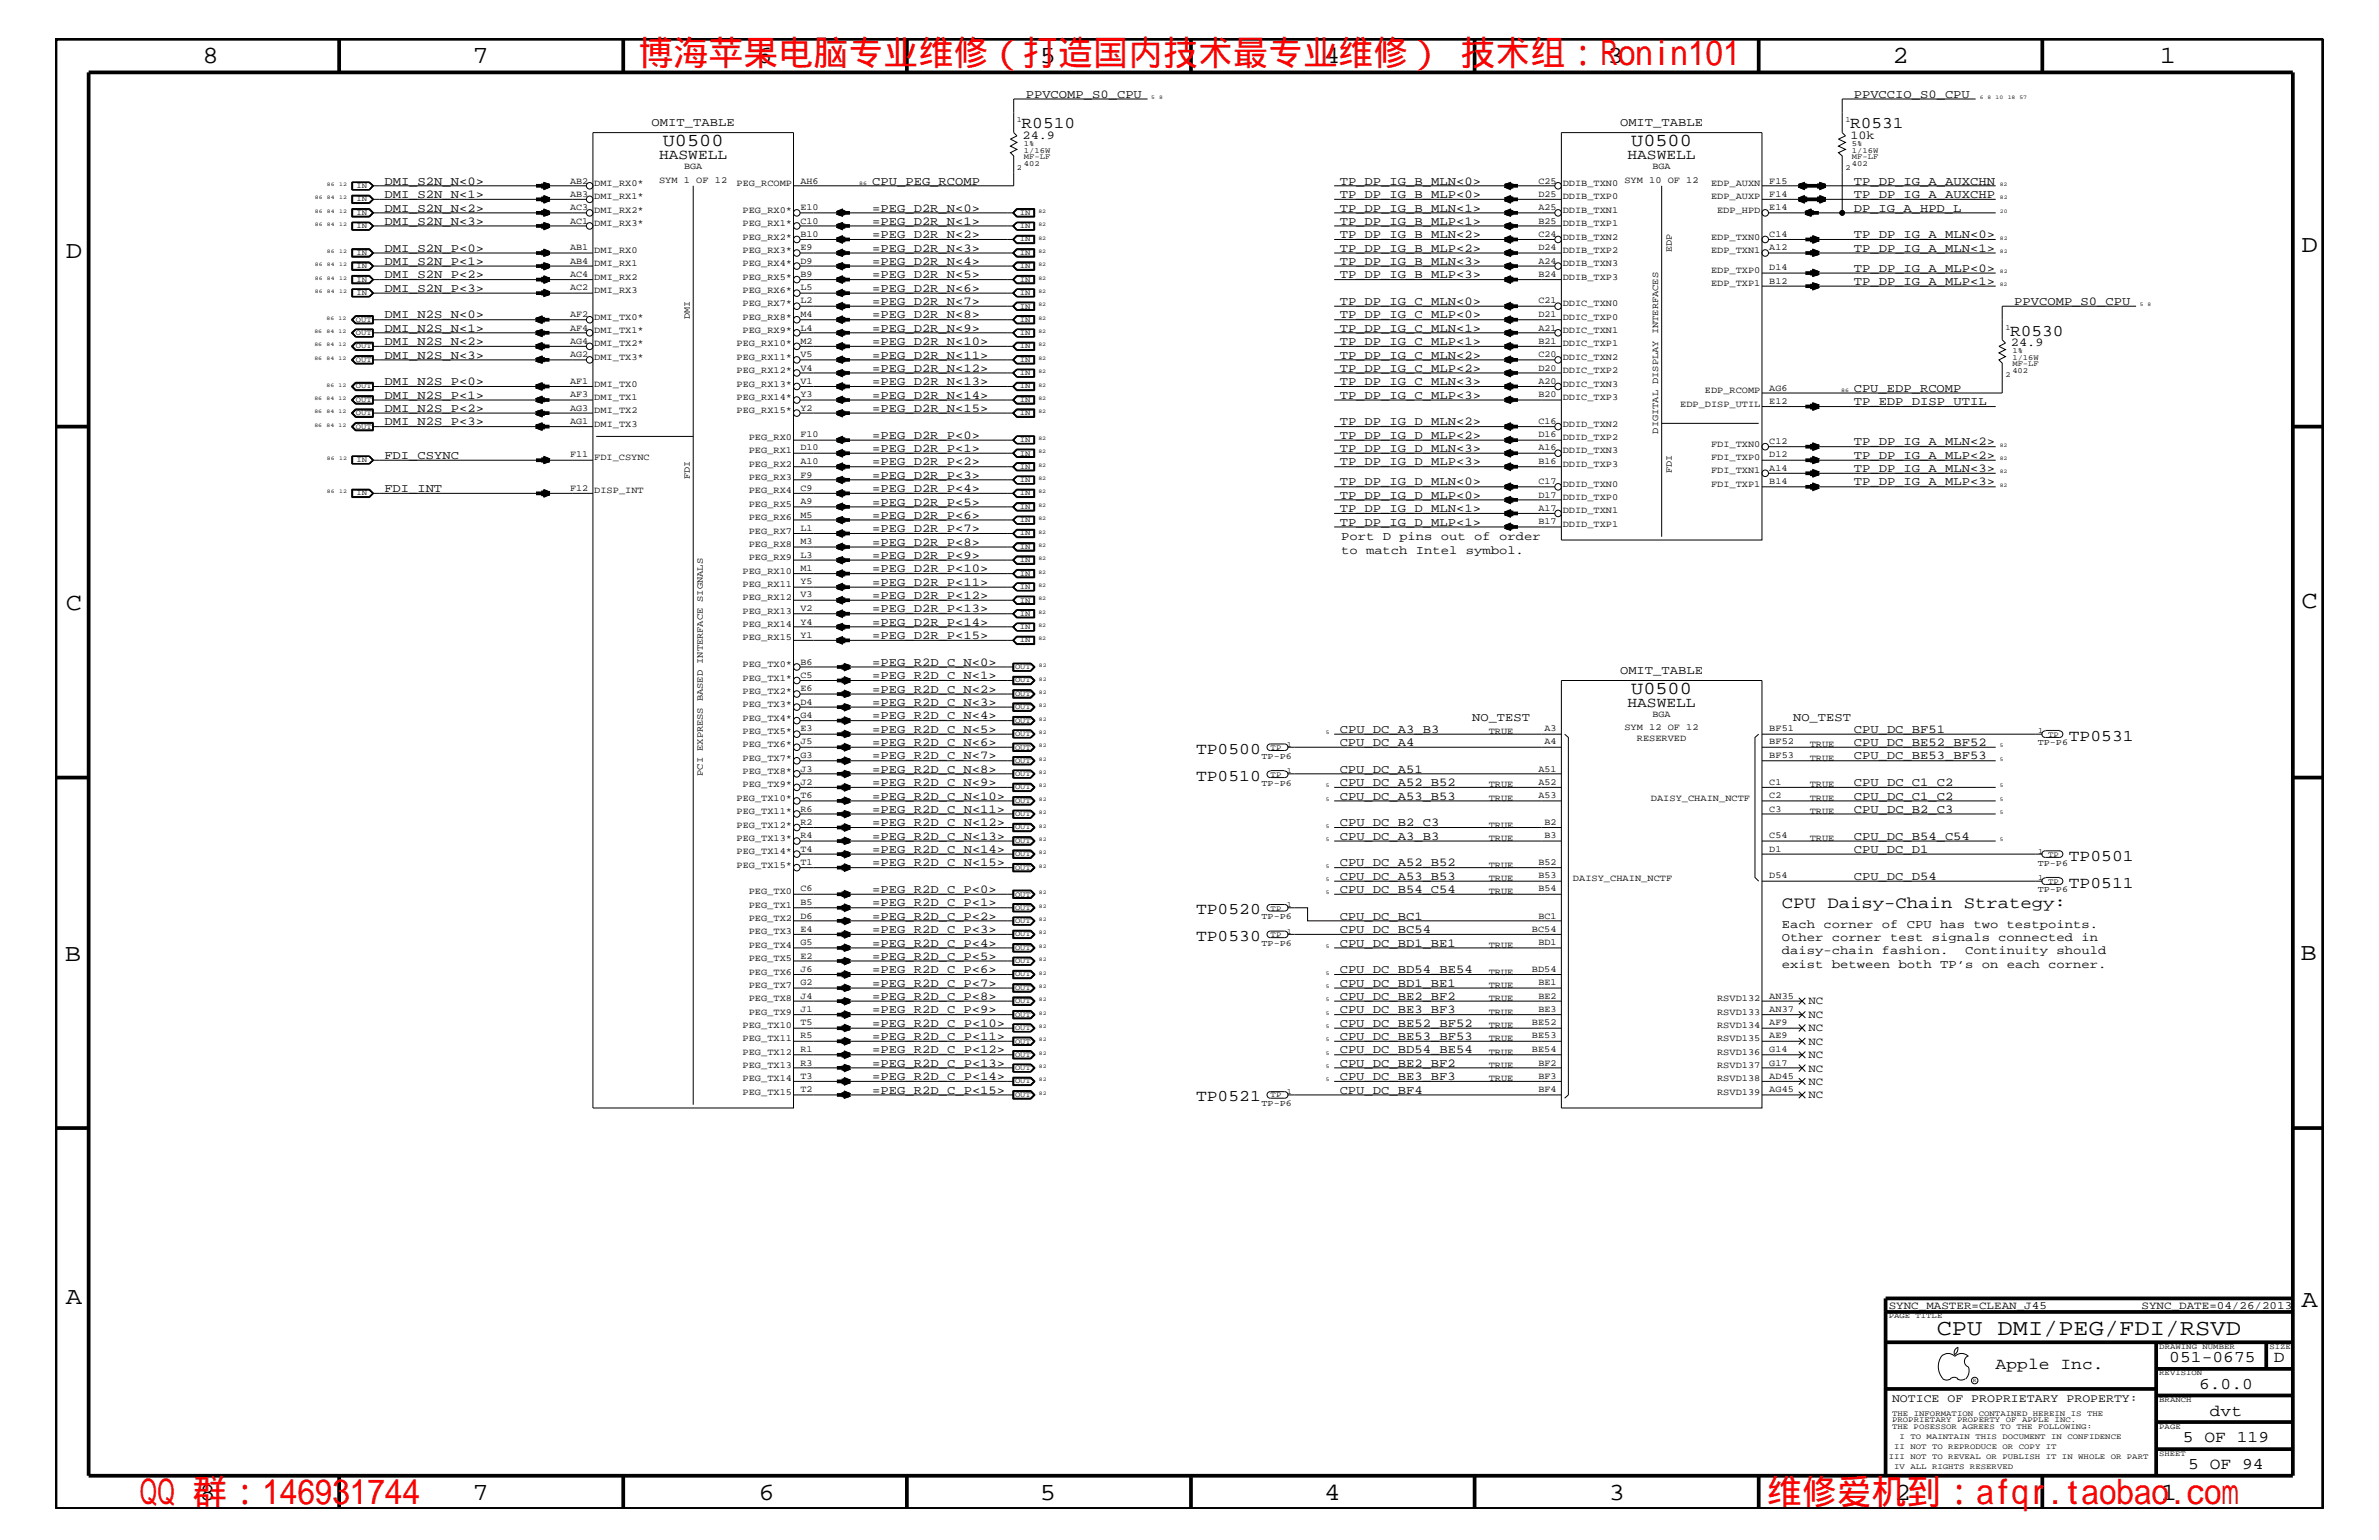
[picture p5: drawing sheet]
<svg xmlns="http://www.w3.org/2000/svg" width="432mm" height="279mm" viewBox="0 0 432 279" stroke-linecap="round" stroke-linejoin="round" font-family="sans-serif">
<defs><g id="words">
<g font-size="6.3" fill="#f00">
<text x="115.9" y="11.9">博海苹果电脑专业维修（打造国内技术最专业维修） 技术组：Ronin101</text>
<text x="25.4" y="272.9">QQ 群：146931744</text>
<text x="320.7" y="272.9">维修爱机到：afqr.taobao.com</text>
</g>
<g font-size="4.5">
<text x="36.7" y="11.5">8</text>
<text x="85.8" y="11.5">7</text>
<text x="137.3" y="11.5">6</text>
<text x="188.7" y="11.5">5</text>
<text x="240.3" y="11.5">4</text>
<text x="291.8" y="11.5">3</text>
<text x="343.5" y="11.5">2</text>
<text x="392" y="11.5">1</text>
<text x="11.9" y="46.8">D</text>
<text x="417.7" y="45.7">D</text>
<text x="11.9" y="110.6">C</text>
<text x="417.7" y="110.3">C</text>
<text x="11.8" y="174.3">B</text>
<text x="417.6" y="174.2">B</text>
<text x="11.9" y="236.7">A</text>
<text x="417.7" y="237.1">A</text>
<text x="36.2" y="272.1">8</text>
<text x="85.8" y="272.1">7</text>
<text x="137.7" y="272.1">6</text>
<text x="188.7" y="272.1">5</text>
<text x="240.4" y="272.1">4</text>
<text x="292" y="272.1">3</text>
<text x="343.9" y="272.1">2</text>
<text x="392.2" y="272.1">1</text>
</g>
<text font-size="4.1" x="351.5" y="242.3">CPU DMI/PEG/FDI/RSVD</text>
<g font-size="3.3">
<text x="120.3" y="26.4">U0500</text>
<text x="296.1" y="26.4">U0500</text>
<text x="296.1" y="125.8">U0500</text>
</g>
<g font-size="3">
<text x="185.4" y="23.3">R0510</text>
<text x="335.8" y="23.3">R0531</text>
<text x="364.8" y="60.9">R0530</text>
<text x="217.1" y="136.8">TP0500</text>
<text x="375.5" y="134.4">TP0531</text>
<text x="217.1" y="141.7">TP0510</text>
<text x="375.5" y="156.2">TP0501</text>
<text x="375.5" y="161.1">TP0511</text>
<text x="217.1" y="165.9">TP0520</text>
<text x="323.4" y="164.7">CPU Daisy-Chain Strategy:</text>
<text x="217.1" y="170.7">TP0530</text>
<text x="217.1" y="199.8">TP0521</text>
<text x="362.2" y="248.4">Apple Inc.</text>
<text x="393.7" y="247.1">051-0675</text>
<text x="399.2" y="252">6.0.0</text>
<text x="412.7" y="247.1">D</text>
<text x="401.1" y="256.8">dvt</text>
<text x="396.2" y="261.6">5 OF 119</text>
<text x="397.2" y="266.6">5 OF 94</text>
</g>
<g font-size="2.6">
<text x="119.6" y="28.9">HASWELL</text>
<text x="295.4" y="28.9">HASWELL</text>
<text x="295.4" y="128.3">HASWELL</text>
</g>
<g font-size="2.2">
<text x="186.2" y="17.7">PPVCOMP_S0_CPU</text>
<text x="336.5" y="17.7">PPVCCIO_S0_CPU</text>
<text x="118.3" y="22.9">OMIT_TABLE</text>
<text x="294" y="22.9">OMIT_TABLE</text>
<text x="185.6" y="25.2">24.9</text>
<text x="335.9" y="25.2">10k</text>
<text x="69.8" y="33.6">DMI_S2N_N&lt;0&gt;</text>
<text x="69.8" y="35.9">DMI_S2N_N&lt;1&gt;</text>
<text x="158.3" y="33.6">CPU_PEG_RCOMP</text>
<text x="243.2" y="35.9">TP_DP_IG_B_MLP&lt;0&gt;</text>
<text x="243.2" y="33.6">TP_DP_IG_B_MLN&lt;0&gt;</text>
<text x="336.5" y="33.6">TP_DP_IG_A_AUXCHN</text>
<text x="336.5" y="35.9">TP_DP_IG_A_AUXCHP</text>
<text x="69.8" y="38.4">DMI_S2N_N&lt;2&gt;</text>
<text x="69.8" y="40.8">DMI_S2N_N&lt;3&gt;</text>
<text x="158.3" y="38.4">=PEG_D2R_N&lt;0&gt;</text>
<text x="158.3" y="40.8">=PEG_D2R_N&lt;1&gt;</text>
<text x="243.2" y="38.4">TP_DP_IG_B_MLN&lt;1&gt;</text>
<text x="243.2" y="40.8">TP_DP_IG_B_MLP&lt;1&gt;</text>
<text x="336.5" y="38.4">DP_IG_A_HPD_L</text>
<text x="69.8" y="45.7">DMI_S2N_P&lt;0&gt;</text>
<text x="158.3" y="43.2">=PEG_D2R_N&lt;2&gt;</text>
<text x="158.3" y="45.7">=PEG_D2R_N&lt;3&gt;</text>
<text x="243.2" y="45.7">TP_DP_IG_B_MLP&lt;2&gt;</text>
<text x="243.2" y="43.2">TP_DP_IG_B_MLN&lt;2&gt;</text>
<text x="336.5" y="43.2">TP_DP_IG_A_MLN&lt;0&gt;</text>
<text x="336.5" y="45.7">TP_DP_IG_A_MLN&lt;1&gt;</text>
<text x="69.8" y="50.5">DMI_S2N_P&lt;2&gt;</text>
<text x="69.8" y="48">DMI_S2N_P&lt;1&gt;</text>
<text x="69.8" y="52.9">DMI_S2N_P&lt;3&gt;</text>
<text x="158.3" y="52.9">=PEG_D2R_N&lt;6&gt;</text>
<text x="158.3" y="50.5">=PEG_D2R_N&lt;5&gt;</text>
<text x="158.3" y="48">=PEG_D2R_N&lt;4&gt;</text>
<text x="243.2" y="48">TP_DP_IG_B_MLN&lt;3&gt;</text>
<text x="243.2" y="50.5">TP_DP_IG_B_MLP&lt;3&gt;</text>
<text x="336.5" y="51.7">TP_DP_IG_A_MLP&lt;1&gt;</text>
<text x="336.5" y="49.3">TP_DP_IG_A_MLP&lt;0&gt;</text>
<text x="69.8" y="57.8">DMI_N2S_N&lt;0&gt;</text>
<text x="158.3" y="55.3">=PEG_D2R_N&lt;7&gt;</text>
<text x="158.3" y="57.8">=PEG_D2R_N&lt;8&gt;</text>
<text x="243.2" y="57.8">TP_DP_IG_C_MLP&lt;0&gt;</text>
<text x="243.2" y="55.3">TP_DP_IG_C_MLN&lt;0&gt;</text>
<text x="365.6" y="55.3">PPVCOMP_S0_CPU</text>
<text x="69.8" y="62.6">DMI_N2S_N&lt;2&gt;</text>
<text x="69.8" y="65.1">DMI_N2S_N&lt;3&gt;</text>
<text x="69.8" y="60.2">DMI_N2S_N&lt;1&gt;</text>
<text x="158.3" y="60.2">=PEG_D2R_N&lt;9&gt;</text>
<text x="158.3" y="62.6">=PEG_D2R_N&lt;10&gt;</text>
<text x="158.3" y="65.1">=PEG_D2R_N&lt;11&gt;</text>
<text x="243.2" y="60.2">TP_DP_IG_C_MLN&lt;1&gt;</text>
<text x="243.2" y="62.6">TP_DP_IG_C_MLP&lt;1&gt;</text>
<text x="243.2" y="65.1">TP_DP_IG_C_MLN&lt;2&gt;</text>
<text x="365" y="62.8">24.9</text>
<text x="69.8" y="69.9">DMI_N2S_P&lt;0&gt;</text>
<text x="158.3" y="69.9">=PEG_D2R_N&lt;13&gt;</text>
<text x="158.3" y="67.5">=PEG_D2R_N&lt;12&gt;</text>
<text x="243.2" y="67.5">TP_DP_IG_C_MLP&lt;2&gt;</text>
<text x="243.2" y="69.9">TP_DP_IG_C_MLN&lt;3&gt;</text>
<text x="336.5" y="71.1">CPU_EDP_RCOMP</text>
<text x="69.8" y="72.3">DMI_N2S_P&lt;1&gt;</text>
<text x="69.8" y="77.2">DMI_N2S_P&lt;3&gt;</text>
<text x="69.8" y="74.7">DMI_N2S_P&lt;2&gt;</text>
<text x="158.3" y="74.7">=PEG_D2R_N&lt;15&gt;</text>
<text x="158.3" y="72.3">=PEG_D2R_N&lt;14&gt;</text>
<text x="243.2" y="77.2">TP_DP_IG_D_MLN&lt;2&gt;</text>
<text x="243.2" y="72.3">TP_DP_IG_C_MLP&lt;3&gt;</text>
<text x="336.5" y="73.5">TP_EDP_DISP_UTIL</text>
<text x="69.8" y="83.3">FDI_CSYNC</text>
<text x="158.3" y="79.6">=PEG_D2R_P&lt;0&gt;</text>
<text x="158.3" y="82">=PEG_D2R_P&lt;1&gt;</text>
<text x="243.2" y="82">TP_DP_IG_D_MLN&lt;3&gt;</text>
<text x="243.2" y="79.6">TP_DP_IG_D_MLP&lt;2&gt;</text>
<text x="336.5" y="83.3">TP_DP_IG_A_MLP&lt;2&gt;</text>
<text x="336.5" y="80.8">TP_DP_IG_A_MLN&lt;2&gt;</text>
<text x="69.8" y="89.3">FDI_INT</text>
<text x="158.3" y="89.3">=PEG_D2R_P&lt;4&gt;</text>
<text x="158.3" y="84.4">=PEG_D2R_P&lt;2&gt;</text>
<text x="158.3" y="86.9">=PEG_D2R_P&lt;3&gt;</text>
<text x="243.2" y="84.4">TP_DP_IG_D_MLP&lt;3&gt;</text>
<text x="243.2" y="88.1">TP_DP_IG_D_MLN&lt;0&gt;</text>
<text x="336.5" y="88.1">TP_DP_IG_A_MLP&lt;3&gt;</text>
<text x="336.5" y="85.6">TP_DP_IG_A_MLN&lt;3&gt;</text>
<text x="158.3" y="94.2">=PEG_D2R_P&lt;6&gt;</text>
<text x="158.3" y="91.7">=PEG_D2R_P&lt;5&gt;</text>
<text x="243.2" y="92.9">TP_DP_IG_D_MLN&lt;1&gt;</text>
<text x="243.2" y="90.5">TP_DP_IG_D_MLP&lt;0&gt;</text>
<text x="243.2" y="95.4">TP_DP_IG_D_MLP&lt;1&gt;</text>
<text x="158.3" y="101.4">=PEG_D2R_P&lt;9&gt;</text>
<text x="158.3" y="96.5">=PEG_D2R_P&lt;7&gt;</text>
<text x="158.3" y="99">=PEG_D2R_P&lt;8&gt;</text>
<text x="243.4" y="100.4">to match Intel symbol.</text>
<text x="243.4" y="98">Port D pins out of order</text>
<text x="158.3" y="106.3">=PEG_D2R_P&lt;11&gt;</text>
<text x="158.3" y="103.8">=PEG_D2R_P&lt;10&gt;</text>
<text x="158.3" y="113.6">=PEG_D2R_P&lt;14&gt;</text>
<text x="158.3" y="108.7">=PEG_D2R_P&lt;12&gt;</text>
<text x="158.3" y="111.1">=PEG_D2R_P&lt;13&gt;</text>
<text x="158.3" y="115.9">=PEG_D2R_P&lt;15&gt;</text>
<text x="158.3" y="120.8">=PEG_R2D_C_N&lt;0&gt;</text>
<text x="158.3" y="125.7">=PEG_R2D_C_N&lt;2&gt;</text>
<text x="158.3" y="123.2">=PEG_R2D_C_N&lt;1&gt;</text>
<text x="294" y="122.3">OMIT_TABLE</text>
<text x="158.3" y="130.5">=PEG_R2D_C_N&lt;4&gt;</text>
<text x="158.3" y="128">=PEG_R2D_C_N&lt;3&gt;</text>
<text x="267.2" y="130.8">NO_TEST</text>
<text x="325.5" y="130.8">NO_TEST</text>
<text x="158.3" y="137.8">=PEG_R2D_C_N&lt;7&gt;</text>
<text x="158.3" y="135.3">=PEG_R2D_C_N&lt;6&gt;</text>
<text x="158.3" y="133">=PEG_R2D_C_N&lt;5&gt;</text>
<text x="243.2" y="133">CPU_DC_A3_B3</text>
<text x="243.2" y="135.3">CPU_DC_A4</text>
<text x="336.5" y="137.8">CPU_DC_BE53_BF53</text>
<text x="336.5" y="133">CPU_DC_BF51</text>
<text x="336.5" y="135.3">CPU_DC_BE52_BF52</text>
<text x="158.3" y="140.2">=PEG_R2D_C_N&lt;8&gt;</text>
<text x="158.3" y="142.6">=PEG_R2D_C_N&lt;9&gt;</text>
<text x="243.2" y="140.2">CPU_DC_A51</text>
<text x="243.2" y="142.6">CPU_DC_A52_B52</text>
<text x="336.5" y="142.6">CPU_DC_C1_C2</text>
<text x="158.3" y="147.5">=PEG_R2D_C_N&lt;11&gt;</text>
<text x="158.3" y="145.1">=PEG_R2D_C_N&lt;10&gt;</text>
<text x="158.3" y="149.9">=PEG_R2D_C_N&lt;12&gt;</text>
<text x="243.2" y="149.9">CPU_DC_B2_C3</text>
<text x="243.2" y="145.1">CPU_DC_A53_B53</text>
<text x="336.5" y="145.1">CPU_DC_C1_C2</text>
<text x="336.5" y="147.5">CPU_DC_B2_C3</text>
<text x="158.3" y="154.7">=PEG_R2D_C_N&lt;14&gt;</text>
<text x="158.3" y="152.3">=PEG_R2D_C_N&lt;13&gt;</text>
<text x="243.2" y="152.3">CPU_DC_A3_B3</text>
<text x="336.5" y="152.3">CPU_DC_B54_C54</text>
<text x="336.5" y="154.7">CPU_DC_D1</text>
<text x="158.3" y="162">=PEG_R2D_C_P&lt;0&gt;</text>
<text x="158.3" y="157.2">=PEG_R2D_C_N&lt;15&gt;</text>
<text x="243.2" y="159.6">CPU_DC_A53_B53</text>
<text x="243.2" y="157.2">CPU_DC_A52_B52</text>
<text x="243.2" y="162">CPU_DC_B54_C54</text>
<text x="336.5" y="159.6">CPU_DC_D54</text>
<text x="158.3" y="164.5">=PEG_R2D_C_P&lt;1&gt;</text>
<text x="158.3" y="166.9">=PEG_R2D_C_P&lt;2&gt;</text>
<text x="243.2" y="166.9">CPU_DC_BC1</text>
<text x="158.3" y="171.7">=PEG_R2D_C_P&lt;4&gt;</text>
<text x="158.3" y="169.3">=PEG_R2D_C_P&lt;3&gt;</text>
<text x="243.2" y="169.3">CPU_DC_BC54</text>
<text x="243.2" y="171.7">CPU_DC_BD1_BE1</text>
<text x="323.4" y="173.2">daisy-chain fashion.</text>
<text x="323.4" y="168.3">Each corner of CPU has two testpoints.</text>
<text x="323.4" y="170.7">Other corner test signals connected in</text>
<text x="356.7" y="173.2">Continuity should</text>
<text x="158.3" y="179">=PEG_R2D_C_P&lt;7&gt;</text>
<text x="158.3" y="176.6">=PEG_R2D_C_P&lt;6&gt;</text>
<text x="158.3" y="174.2">=PEG_R2D_C_P&lt;5&gt;</text>
<text x="243.2" y="179">CPU_DC_BD1_BE1</text>
<text x="243.2" y="176.6">CPU_DC_BD54_BE54</text>
<text x="323.4" y="175.6">exist between both TP’s on each corner.</text>
<text x="158.3" y="183.8">=PEG_R2D_C_P&lt;9&gt;</text>
<text x="158.3" y="181.4">=PEG_R2D_C_P&lt;8&gt;</text>
<text x="243.2" y="181.4">CPU_DC_BE2_BF2</text>
<text x="243.2" y="183.8">CPU_DC_BE3_BF3</text>
<text x="158.3" y="191.1">=PEG_R2D_C_P&lt;12&gt;</text>
<text x="158.3" y="188.7">=PEG_R2D_C_P&lt;11&gt;</text>
<text x="158.3" y="186.3">=PEG_R2D_C_P&lt;10&gt;</text>
<text x="243.2" y="191.1">CPU_DC_BD54_BE54</text>
<text x="243.2" y="186.3">CPU_DC_BE52_BF52</text>
<text x="243.2" y="188.7">CPU_DC_BE53_BF53</text>
<text x="158.3" y="195.9">=PEG_R2D_C_P&lt;14&gt;</text>
<text x="158.3" y="193.6">=PEG_R2D_C_P&lt;13&gt;</text>
<text x="243.2" y="195.9">CPU_DC_BE3_BF3</text>
<text x="243.2" y="193.6">CPU_DC_BE2_BF2</text>
<text x="158.3" y="198.4">=PEG_R2D_C_P&lt;15&gt;</text>
<text x="243.2" y="198.4">CPU_DC_BF4</text>
</g>
<text font-size="2.1" x="343.4" y="254.4">NOTICE OF PROPRIETARY PROPERTY:</text>
<g font-size="2">
<text x="328.3" y="182.2">NC</text>
<text x="328.3" y="184.7">NC</text>
<text x="328.3" y="187.1">NC</text>
<text x="328.3" y="189.5">NC</text>
<text x="328.3" y="192">NC</text>
<text x="328.3" y="194.4">NC</text>
<text x="328.3" y="196.8">NC</text>
<text x="328.3" y="199.2">NC</text>
<text x="342.8" y="237.4">SYNC_MASTER=CLEAN_J45</text>
<text x="388.7" y="237.4">SYNC_DATE=04/26/2013</text>
</g>
<g font-size="1.7">
<text x="103.5" y="33.3">AB2</text>
<text x="103.5" y="35.7">AB3</text>
<text x="107.9" y="33.7">DMI_RX0*</text>
<text x="119.6" y="33.1">SYM 1 OF 12</text>
<text x="124.2" y="30.7">BGA</text>
<text x="133.7" y="33.7">PEG_RCOMP</text>
<text x="145.3" y="33.3">AH6</text>
<text x="279.2" y="33.3">C25</text>
<text x="279.2" y="35.7">D25</text>
<text x="283.6" y="33.7">DDIB_TXN0</text>
<text x="294.9" y="33.1">SYM 10 OF 12</text>
<text x="299.9" y="30.7">BGA</text>
<text x="310.6" y="33.7">EDP_AUXN</text>
<text x="321.1" y="33.3">F15</text>
<text x="321.1" y="35.7">F14</text>
<text x="103.5" y="38.1">AC3</text>
<text x="103.5" y="40.6">AC1</text>
<text x="107.9" y="36.2">DMI_RX1*</text>
<text x="107.9" y="38.6">DMI_RX2*</text>
<text x="107.9" y="41">DMI_RX3*</text>
<text x="134.8" y="41">PEG_RX1*</text>
<text x="134.8" y="38.6">PEG_RX0*</text>
<text x="145.3" y="38.1">E10</text>
<text x="145.3" y="40.6">C10</text>
<text x="279.2" y="38.1">A25</text>
<text x="279.2" y="40.6">B25</text>
<text x="283.6" y="36.2">DDIB_TXP0</text>
<text x="283.6" y="38.6">DDIB_TXN1</text>
<text x="283.6" y="41">DDIB_TXP1</text>
<text x="310.6" y="36.2">EDP_AUXP</text>
<text x="311.7" y="38.6">EDP_HPD</text>
<text x="321.1" y="38.1">E14</text>
<text x="103.5" y="45.4">AB1</text>
<text x="103.5" y="47.9">AB4</text>
<text x="107.9" y="45.9">DMI_RX0</text>
<text x="134.8" y="45.9">PEG_RX3*</text>
<text x="134.8" y="43.5">PEG_RX2*</text>
<text x="145.3" y="43">B10</text>
<text x="145.3" y="45.4">E9</text>
<text x="145.3" y="47.9">D9</text>
<text x="279.2" y="43">C24</text>
<text x="279.2" y="47.9">A24</text>
<text x="279.2" y="45.4">D24</text>
<text x="283.6" y="45.9">DDIB_TXP2</text>
<text x="283.6" y="43.5">DDIB_TXN2</text>
<text x="303.4" y="45.7" transform="rotate(-90 303.4 45.7)">EDP</text>
<text x="310.6" y="43.5">EDP_TXN0</text>
<text x="310.6" y="45.9">EDP_TXN1</text>
<text x="321.1" y="43">C14</text>
<text x="321.1" y="45.4">A12</text>
<text x="103.5" y="50.2">AC4</text>
<text x="103.5" y="52.7">AC2</text>
<text x="107.9" y="50.7">DMI_RX2</text>
<text x="107.9" y="53.2">DMI_RX3</text>
<text x="107.9" y="48.3">DMI_RX1</text>
<text x="134.8" y="53.2">PEG_RX6*</text>
<text x="134.8" y="50.7">PEG_RX5*</text>
<text x="134.8" y="48.3">PEG_RX4*</text>
<text x="145.3" y="50.2">B9</text>
<text x="145.3" y="52.7">L5</text>
<text x="279.2" y="50.2">B24</text>
<text x="283.6" y="48.3">DDIB_TXN3</text>
<text x="283.6" y="50.7">DDIB_TXP3</text>
<text x="310.6" y="51.9">EDP_TXP1</text>
<text x="310.6" y="49.6">EDP_TXP0</text>
<text x="321.1" y="49.1">D14</text>
<text x="321.1" y="51.5">B12</text>
<text x="103.5" y="57.5">AF2</text>
<text x="103.5" y="60">AF4</text>
<text x="107.9" y="58">DMI_TX0*</text>
<text x="125.2" y="57.8" transform="rotate(-90 125.2 57.8)">DMI</text>
<text x="134.8" y="58">PEG_RX8*</text>
<text x="134.8" y="55.6">PEG_RX7*</text>
<text x="145.3" y="55.1">L2</text>
<text x="145.3" y="57.5">M4</text>
<text x="145.3" y="60">L4</text>
<text x="279.2" y="55.1">C21</text>
<text x="279.2" y="60">A21</text>
<text x="279.2" y="57.5">D21</text>
<text x="283.6" y="58">DDIC_TXP0</text>
<text x="283.6" y="55.6">DDIC_TXN0</text>
<text x="103.5" y="62.3">AG4</text>
<text x="103.5" y="64.8">AG2</text>
<text x="107.9" y="60.4">DMI_TX1*</text>
<text x="107.9" y="62.9">DMI_TX2*</text>
<text x="107.9" y="65.3">DMI_TX3*</text>
<text x="133.7" y="65.3">PEG_RX11*</text>
<text x="133.7" y="62.9">PEG_RX10*</text>
<text x="134.8" y="60.4">PEG_RX9*</text>
<text x="145.3" y="62.3">M2</text>
<text x="145.3" y="64.8">V5</text>
<text x="279.2" y="64.8">C20</text>
<text x="279.2" y="62.3">B21</text>
<text x="283.6" y="60.4">DDIC_TXN1</text>
<text x="283.6" y="62.9">DDIC_TXP1</text>
<text x="283.6" y="65.3">DDIC_TXN2</text>
<text x="103.5" y="69.6">AF1</text>
<text x="107.9" y="70.1">DMI_TX0</text>
<text x="133.7" y="70.1">PEG_RX13*</text>
<text x="133.7" y="67.7">PEG_RX12*</text>
<text x="145.3" y="67.3">V4</text>
<text x="145.3" y="69.6">V1</text>
<text x="279.2" y="69.6">A20</text>
<text x="279.2" y="67.3">D20</text>
<text x="283.6" y="67.7">DDIC_TXP2</text>
<text x="283.6" y="70.1">DDIC_TXN3</text>
<text x="309.5" y="71.3">EDP_RCOMP</text>
<text x="321.1" y="70.9">AG6</text>
<text x="103.5" y="72.1">AF3</text>
<text x="103.5" y="74.5">AG3</text>
<text x="103.5" y="76.9">AG1</text>
<text x="107.9" y="72.6">DMI_TX1</text>
<text x="107.9" y="75">DMI_TX2</text>
<text x="107.9" y="77.4">DMI_TX3</text>
<text x="133.7" y="75">PEG_RX15*</text>
<text x="133.7" y="72.6">PEG_RX14*</text>
<text x="145.3" y="72.1">Y3</text>
<text x="145.3" y="74.5">Y2</text>
<text x="279.2" y="72.1">B20</text>
<text x="279.2" y="76.9">C16</text>
<text x="283.6" y="77.4">DDID_TXN2</text>
<text x="283.6" y="72.6">DDIC_TXP3</text>
<text x="305" y="73.8">EDP_DISP_UTIL</text>
<text x="321.1" y="73.3">E12</text>
<text x="103.5" y="83">F11</text>
<text x="107.9" y="83.5">FDI_CSYNC</text>
<text x="135.9" y="79.9">PEG_RX0</text>
<text x="135.9" y="82.2">PEG_RX1</text>
<text x="145.3" y="79.4">F10</text>
<text x="145.3" y="81.7">D10</text>
<text x="279.2" y="81.7">A16</text>
<text x="279.2" y="79.4">D16</text>
<text x="283.6" y="82.2">DDID_TXN3</text>
<text x="283.6" y="79.9">DDID_TXP2</text>
<text x="301" y="78.7" transform="rotate(-90 301 78.7)">DIGITAL DISPLAY INTERFACES</text>
<text x="310.6" y="83.5">FDI_TXP0</text>
<text x="310.6" y="81.1">FDI_TXN0</text>
<text x="321.1" y="80.5">C12</text>
<text x="321.1" y="83">D12</text>
<text x="103.5" y="89">F12</text>
<text x="107.9" y="89.5">DISP_INT</text>
<text x="125.2" y="86.9" transform="rotate(-90 125.2 86.9)">FDI</text>
<text x="135.9" y="84.7">PEG_RX2</text>
<text x="135.9" y="87.1">PEG_RX3</text>
<text x="135.9" y="89.5">PEG_RX4</text>
<text x="145.3" y="84.2">A10</text>
<text x="145.3" y="86.6">F9</text>
<text x="145.3" y="89">C9</text>
<text x="279.2" y="87.8">C17</text>
<text x="279.2" y="84.2">B16</text>
<text x="283.6" y="88.3">DDID_TXN0</text>
<text x="283.6" y="84.7">DDID_TXP3</text>
<text x="303.4" y="85.8" transform="rotate(-90 303.4 85.8)">FDI</text>
<text x="310.6" y="88.3">FDI_TXP1</text>
<text x="310.6" y="85.9">FDI_TXN1</text>
<text x="321.1" y="85.4">A14</text>
<text x="321.1" y="87.8">B14</text>
<text x="135.9" y="92">PEG_RX5</text>
<text x="135.9" y="94.3">PEG_RX6</text>
<text x="145.3" y="91.5">A9</text>
<text x="145.3" y="93.9">M5</text>
<text x="279.2" y="92.7">A17</text>
<text x="279.2" y="90.3">D17</text>
<text x="279.2" y="95.1">B17</text>
<text x="283.6" y="95.6">DDID_TXP1</text>
<text x="283.6" y="93.2">DDID_TXN1</text>
<text x="283.6" y="90.7">DDID_TXP0</text>
<text x="135.9" y="96.8">PEG_RX7</text>
<text x="135.9" y="99.3">PEG_RX8</text>
<text x="135.9" y="101.6">PEG_RX9</text>
<text x="145.3" y="96.3">L1</text>
<text x="145.3" y="98.7">M3</text>
<text x="145.3" y="101.2">L3</text>
<text x="134.8" y="104.1">PEG_RX10</text>
<text x="134.8" y="106.5">PEG_RX11</text>
<text x="145.3" y="103.6">M1</text>
<text x="145.3" y="106">Y5</text>
<text x="134.8" y="108.9">PEG_RX12</text>
<text x="134.8" y="111.4">PEG_RX13</text>
<text x="134.8" y="113.7">PEG_RX14</text>
<text x="145.3" y="108.4">V3</text>
<text x="145.3" y="110.9">V2</text>
<text x="145.3" y="113.3">Y4</text>
<text x="134.8" y="116.2">PEG_RX15</text>
<text x="145.3" y="115.7">Y1</text>
<text x="134.8" y="125.9">PEG_TX2*</text>
<text x="134.8" y="123.5">PEG_TX1*</text>
<text x="134.8" y="121">PEG_TX0*</text>
<text x="145.3" y="120.6">B6</text>
<text x="145.3" y="123">C5</text>
<text x="145.3" y="125.4">E6</text>
<text x="134.8" y="130.8">PEG_TX4*</text>
<text x="134.8" y="128.3">PEG_TX3*</text>
<text x="145.3" y="127.9">D4</text>
<text x="145.3" y="130.2">G4</text>
<text x="299.9" y="130.2">BGA</text>
<text x="134.8" y="135.6">PEG_TX6*</text>
<text x="134.8" y="133.2">PEG_TX5*</text>
<text x="145.3" y="132.7">E3</text>
<text x="145.3" y="135.1">J5</text>
<text x="145.3" y="137.5">G3</text>
<text x="270.2" y="133.2">TRUE</text>
<text x="280.3" y="132.7">A3</text>
<text x="280.3" y="135.1">A4</text>
<text x="294.9" y="132.5">SYM 12 OF 12</text>
<text x="297.1" y="134.4">RESERVED</text>
<text x="321.1" y="132.7">BF51</text>
<text x="321.1" y="135.1">BF52</text>
<text x="321.1" y="137.5">BF53</text>
<text x="328.5" y="135.6">TRUE</text>
<text x="127.6" y="140.7" transform="rotate(-90 127.6 140.7)">PCI EXPRESS BASED INTERFACE SIGNALS</text>
<text x="134.8" y="142.9">PEG_TX9*</text>
<text x="134.8" y="140.4">PEG_TX8*</text>
<text x="134.8" y="138">PEG_TX7*</text>
<text x="145.3" y="140">J3</text>
<text x="145.3" y="142.4">J2</text>
<text x="270.2" y="142.9">TRUE</text>
<text x="279.2" y="140">A51</text>
<text x="279.2" y="142.4">A52</text>
<text x="321.1" y="142.4">C1</text>
<text x="328.5" y="138">TRUE</text>
<text x="328.5" y="142.9">TRUE</text>
<text x="133.7" y="147.7">PEG_TX11*</text>
<text x="133.7" y="145.3">PEG_TX10*</text>
<text x="145.3" y="144.8">T6</text>
<text x="145.3" y="147.3">R6</text>
<text x="145.3" y="149.6">R2</text>
<text x="270.2" y="145.3">TRUE</text>
<text x="279.2" y="144.8">A53</text>
<text x="280.3" y="149.6">B2</text>
<text x="299.6" y="145.3">DAISY_CHAIN_NCTF</text>
<text x="321.1" y="144.8">C2</text>
<text x="321.1" y="147.3">C3</text>
<text x="328.5" y="145.3">TRUE</text>
<text x="328.5" y="147.7">TRUE</text>
<text x="133.7" y="155">PEG_TX14*</text>
<text x="133.7" y="152.6">PEG_TX13*</text>
<text x="133.7" y="150.1">PEG_TX12*</text>
<text x="145.3" y="152.1">R4</text>
<text x="145.3" y="154.5">T4</text>
<text x="270.2" y="152.6">TRUE</text>
<text x="270.2" y="150.1">TRUE</text>
<text x="280.3" y="152.1">B3</text>
<text x="321.1" y="152.1">C54</text>
<text x="321.1" y="154.5">D1</text>
<text x="328.5" y="152.6">TRUE</text>
<text x="133.7" y="157.4">PEG_TX15*</text>
<text x="145.3" y="156.9">T1</text>
<text x="145.3" y="161.7">C6</text>
<text x="270.2" y="159.9">TRUE</text>
<text x="270.2" y="157.4">TRUE</text>
<text x="279.2" y="156.9">B52</text>
<text x="279.2" y="159.4">B53</text>
<text x="279.2" y="161.7">B54</text>
<text x="285.5" y="159.9">DAISY_CHAIN_NCTF</text>
<text x="321.1" y="159.4">D54</text>
<text x="135.9" y="167.1">PEG_TX2</text>
<text x="135.9" y="164.7">PEG_TX1</text>
<text x="135.9" y="162.2">PEG_TX0</text>
<text x="145.3" y="164.2">B5</text>
<text x="145.3" y="166.7">D6</text>
<text x="270.2" y="162.2">TRUE</text>
<text x="279.2" y="166.7">BC1</text>
<text x="135.9" y="172">PEG_TX4</text>
<text x="135.9" y="169.5">PEG_TX3</text>
<text x="145.3" y="169">E4</text>
<text x="145.3" y="171.5">G5</text>
<text x="145.3" y="173.9">E2</text>
<text x="270.2" y="172">TRUE</text>
<text x="278" y="169">BC54</text>
<text x="279.2" y="171.5">BD1</text>
<text x="135.9" y="179.3">PEG_TX7</text>
<text x="135.9" y="176.8">PEG_TX6</text>
<text x="135.9" y="174.4">PEG_TX5</text>
<text x="145.3" y="176.3">J6</text>
<text x="145.3" y="178.8">G2</text>
<text x="270.2" y="179.3">TRUE</text>
<text x="270.2" y="176.8">TRUE</text>
<text x="278" y="176.3">BD54</text>
<text x="279.2" y="178.8">BE1</text>
<text x="135.9" y="184.1">PEG_TX9</text>
<text x="135.9" y="181.6">PEG_TX8</text>
<text x="145.3" y="181.2">J4</text>
<text x="145.3" y="183.6">J1</text>
<text x="270.2" y="181.6">TRUE</text>
<text x="270.2" y="184.1">TRUE</text>
<text x="279.2" y="181.2">BE2</text>
<text x="279.2" y="183.6">BE3</text>
<text x="311.7" y="181.6">RSVD132</text>
<text x="311.7" y="184.1">RSVD133</text>
<text x="321.1" y="181.2">AN35</text>
<text x="321.1" y="183.6">AN37</text>
<text x="134.8" y="191.4">PEG_TX12</text>
<text x="134.8" y="188.9">PEG_TX11</text>
<text x="134.8" y="186.5">PEG_TX10</text>
<text x="145.3" y="186">T5</text>
<text x="145.3" y="188.4">R5</text>
<text x="145.3" y="190.9">R1</text>
<text x="270.2" y="191.4">TRUE</text>
<text x="270.2" y="186.5">TRUE</text>
<text x="270.2" y="188.9">TRUE</text>
<text x="278" y="186">BE52</text>
<text x="278" y="188.4">BE53</text>
<text x="278" y="190.9">BE54</text>
<text x="311.7" y="186.5">RSVD134</text>
<text x="311.7" y="188.9">RSVD135</text>
<text x="311.7" y="191.4">RSVD136</text>
<text x="321.1" y="188.4">AE9</text>
<text x="321.1" y="186">AF9</text>
<text x="321.1" y="190.9">G14</text>
<text x="134.8" y="196.2">PEG_TX14</text>
<text x="134.8" y="193.7">PEG_TX13</text>
<text x="145.3" y="193.3">R3</text>
<text x="145.3" y="195.7">T3</text>
<text x="270.2" y="196.2">TRUE</text>
<text x="270.2" y="193.7">TRUE</text>
<text x="279.2" y="193.3">BF2</text>
<text x="279.2" y="195.7">BF3</text>
<text x="311.7" y="193.7">RSVD137</text>
<text x="311.7" y="196.2">RSVD138</text>
<text x="321.1" y="195.7">AD45</text>
<text x="321.1" y="193.3">G17</text>
<text x="134.8" y="198.7">PEG_TX15</text>
<text x="145.3" y="198.1">T2</text>
<text x="279.2" y="198.1">BF4</text>
<text x="311.7" y="198.7">RSVD139</text>
<text x="321.1" y="198.1">AG45</text>
</g>
<g font-size="1.6">
<text x="229" y="137.7">TP-P6</text>
<text x="369.9" y="135.2">TP-P6</text>
<text x="229" y="142.5">TP-P6</text>
<text x="369.9" y="157.1">TP-P6</text>
<text x="369.9" y="161.9">TP-P6</text>
<text x="229" y="166.7">TP-P6</text>
<text x="229" y="171.6">TP-P6</text>
<text x="229" y="200.7">TP-P6</text>
</g>
<g font-size="1.4">
<text x="184.6" y="22.2">1</text>
<text x="334.9" y="22.2">1</text>
<text x="185.8" y="27.7">1/16W</text>
<text x="185.8" y="28.9">MF-LF</text>
<text x="185.8" y="26.5">1%</text>
<text x="336.1" y="26.5">5%</text>
<text x="336.1" y="27.7">1/16W</text>
<text x="336.1" y="28.9">MF-LF</text>
<text x="64.7" y="34.1">IN</text>
<text x="184.6" y="30.8">2</text>
<text x="185.8" y="30.2">402</text>
<text x="334.9" y="30.8">2</text>
<text x="336.1" y="30.2">402</text>
<text x="64.7" y="36.5">IN</text>
<text x="64.7" y="39">IN</text>
<text x="64.7" y="41.4">IN</text>
<text x="185.1" y="39">IN</text>
<text x="185.1" y="41.4">IN</text>
<text x="64.7" y="46.3">IN</text>
<text x="185.1" y="43.8">IN</text>
<text x="185.1" y="46.3">IN</text>
<text x="64.7" y="51.1">IN</text>
<text x="64.7" y="48.7">IN</text>
<text x="64.7" y="53.5">IN</text>
<text x="185.1" y="48.7">IN</text>
<text x="185.1" y="53.5">IN</text>
<text x="185.1" y="51.1">IN</text>
<text x="64.6" y="58.4">OUT</text>
<text x="185.1" y="56">IN</text>
<text x="185.1" y="58.4">IN</text>
<text x="364" y="59.8">1</text>
<text x="64.6" y="65.6">OUT</text>
<text x="64.6" y="63.2">OUT</text>
<text x="64.6" y="60.8">OUT</text>
<text x="185.1" y="60.8">IN</text>
<text x="185.1" y="65.6">IN</text>
<text x="185.1" y="63.2">IN</text>
<text x="365.3" y="64">1%</text>
<text x="365.3" y="65.3">1/16W</text>
<text x="64.6" y="70.5">OUT</text>
<text x="185.1" y="68.1">IN</text>
<text x="185.1" y="70.5">IN</text>
<text x="364" y="68.4">2</text>
<text x="365.3" y="66.5">MF-LF</text>
<text x="365.3" y="67.7">402</text>
<text x="64.6" y="77.8">OUT</text>
<text x="64.6" y="75.4">OUT</text>
<text x="64.6" y="72.9">OUT</text>
<text x="185.1" y="72.9">IN</text>
<text x="185.1" y="75.4">IN</text>
<text x="64.7" y="83.8">IN</text>
<text x="185.1" y="80.2">IN</text>
<text x="185.1" y="82.7">IN</text>
<text x="64.7" y="89.9">IN</text>
<text x="185.1" y="87.5">IN</text>
<text x="185.1" y="89.9">IN</text>
<text x="185.1" y="85">IN</text>
<text x="185.1" y="92.3">IN</text>
<text x="185.1" y="94.8">IN</text>
<text x="185.1" y="99.6">IN</text>
<text x="185.1" y="97.1">IN</text>
<text x="185.1" y="104.4">IN</text>
<text x="185.1" y="102.1">IN</text>
<text x="185.1" y="106.9">IN</text>
<text x="185.1" y="109.3">IN</text>
<text x="185.1" y="111.7">IN</text>
<text x="185.1" y="114.2">IN</text>
<text x="185.1" y="116.5">IN</text>
<text x="184.2" y="121.4">OUT</text>
<text x="184.2" y="123.8">OUT</text>
<text x="184.2" y="126.3">OUT</text>
<text x="184.2" y="128.7">OUT</text>
<text x="184.2" y="131.1">OUT</text>
<text x="184.2" y="136">OUT</text>
<text x="184.2" y="133.5">OUT</text>
<text x="230.6" y="136.1">TP</text>
<text x="233.6" y="135.5">1</text>
<text x="369.9" y="133">1</text>
<text x="371.8" y="133.6">TP</text>
<text x="184.2" y="138.4">OUT</text>
<text x="184.2" y="140.8">OUT</text>
<text x="184.2" y="143.2">OUT</text>
<text x="230.6" y="140.9">TP</text>
<text x="233.6" y="140.3">1</text>
<text x="184.2" y="148.1">OUT</text>
<text x="184.2" y="145.7">OUT</text>
<text x="184.2" y="150.5">OUT</text>
<text x="184.2" y="155.4">OUT</text>
<text x="184.2" y="152.9">OUT</text>
<text x="369.9" y="154.9">1</text>
<text x="371.8" y="155.5">TP</text>
<text x="184.2" y="157.8">OUT</text>
<text x="369.9" y="159.7">1</text>
<text x="371.8" y="160.3">TP</text>
<text x="184.2" y="165">OUT</text>
<text x="184.2" y="162.7">OUT</text>
<text x="184.2" y="167.5">OUT</text>
<text x="230.6" y="165.2">TP</text>
<text x="233.6" y="164.5">1</text>
<text x="184.2" y="169.9">OUT</text>
<text x="184.2" y="172.3">OUT</text>
<text x="230.6" y="170">TP</text>
<text x="233.6" y="169.4">1</text>
<text x="184.2" y="174.8">OUT</text>
<text x="184.2" y="179.6">OUT</text>
<text x="184.2" y="177.2">OUT</text>
<text x="184.2" y="182.1">OUT</text>
<text x="184.2" y="184.4">OUT</text>
<text x="184.2" y="186.9">OUT</text>
<text x="184.2" y="189.3">OUT</text>
<text x="184.2" y="191.7">OUT</text>
<text x="184.2" y="196.5">OUT</text>
<text x="184.2" y="194.2">OUT</text>
<text x="184.2" y="199">OUT</text>
<text x="230.6" y="199.1">TP</text>
<text x="233.6" y="198.5">1</text>
<text x="342.8" y="239.2">PAGE TITLE</text>
<text x="391.9" y="244.7">DRAWING NUMBER</text>
<text x="411.9" y="244.7">SIZE</text>
<text x="391.9" y="249.5">REVISION</text>
<text x="343.4" y="256.8">THE INFORMATION CONTAINED HEREIN IS THE</text>
<text x="391.9" y="254.4">BRANCH</text>
<text x="343.4" y="258">PROPRIETARY PROPERTY OF APPLE INC.</text>
<text x="343.4" y="259.3">THE POSESSOR AGREES TO THE FOLLOWING:</text>
<text x="343.8" y="262.9">II NOT TO REPRODUCE OR COPY IT</text>
<text x="344.8" y="261.1">I TO MAINTAIN THIS DOCUMENT IN CONFIDENCE</text>
<text x="391.9" y="259.3">PAGE</text>
<text x="342.8" y="264.7">III NOT TO REVEAL OR PUBLISH IT IN WHOLE OR PART</text>
<text x="343.8" y="266.6">IV ALL RIGHTS RESERVED</text>
<text x="391.9" y="264.1">SHEET</text>
</g>
<g font-size="1">
<text x="209" y="18">5</text>
<text x="210.4" y="18">8</text>
<text x="359.3" y="18">6</text>
<text x="360.8" y="18">8</text>
<text x="362.2" y="18">10</text>
<text x="364.4" y="18">18 57</text>
<text x="59.4" y="33.7">86</text>
<text x="61.6" y="33.7">12</text>
<text x="156" y="33.6">86</text>
<text x="363" y="33.7">82</text>
<text x="57.1" y="36.2">86</text>
<text x="57.1" y="38.6">86</text>
<text x="57.1" y="41">86</text>
<text x="59.4" y="36.2">84</text>
<text x="59.4" y="38.6">84</text>
<text x="59.4" y="41">84</text>
<text x="61.6" y="36.2">12</text>
<text x="61.6" y="38.6">12</text>
<text x="61.6" y="41">12</text>
<text x="188.5" y="38.6">82</text>
<text x="188.5" y="41">82</text>
<text x="363" y="36.2">82</text>
<text x="363" y="38.6">20</text>
<text x="59.4" y="45.9">86</text>
<text x="61.6" y="45.9">12</text>
<text x="188.5" y="43.5">82</text>
<text x="188.5" y="45.9">82</text>
<text x="363" y="43.5">82</text>
<text x="363" y="45.9">82</text>
<text x="57.1" y="50.7">86</text>
<text x="57.1" y="48.3">86</text>
<text x="57.1" y="53.2">86</text>
<text x="59.4" y="50.7">84</text>
<text x="59.4" y="48.3">84</text>
<text x="59.4" y="53.2">84</text>
<text x="61.6" y="50.7">12</text>
<text x="61.6" y="48.3">12</text>
<text x="61.6" y="53.2">12</text>
<text x="188.5" y="48.3">82</text>
<text x="188.5" y="53.2">82</text>
<text x="188.5" y="50.7">82</text>
<text x="363" y="51.9">82</text>
<text x="363" y="49.6">82</text>
<text x="59.3" y="58">86</text>
<text x="61.5" y="58">12</text>
<text x="188.5" y="55.6">82</text>
<text x="188.5" y="58">82</text>
<text x="388.4" y="55.6">5</text>
<text x="389.8" y="55.6">8</text>
<text x="57.1" y="65.3">86</text>
<text x="57.1" y="62.9">86</text>
<text x="57.1" y="60.4">86</text>
<text x="59.3" y="65.3">84</text>
<text x="59.3" y="62.9">84</text>
<text x="59.3" y="60.4">84</text>
<text x="61.5" y="65.3">12</text>
<text x="61.5" y="62.9">12</text>
<text x="61.5" y="60.4">12</text>
<text x="188.5" y="60.4">82</text>
<text x="188.5" y="65.3">82</text>
<text x="188.5" y="62.9">82</text>
<text x="59.3" y="70.1">86</text>
<text x="61.5" y="70.1">12</text>
<text x="188.5" y="67.7">82</text>
<text x="188.5" y="70.1">82</text>
<text x="334.2" y="71.1">86</text>
<text x="57.1" y="77.4">86</text>
<text x="57.1" y="75">86</text>
<text x="57.1" y="72.6">86</text>
<text x="59.3" y="77.4">84</text>
<text x="59.3" y="75">84</text>
<text x="59.3" y="72.6">84</text>
<text x="61.5" y="77.4">12</text>
<text x="61.5" y="75">12</text>
<text x="61.5" y="72.6">12</text>
<text x="188.5" y="72.6">82</text>
<text x="188.5" y="75">82</text>
<text x="59.4" y="83.5">86</text>
<text x="61.6" y="83.5">12</text>
<text x="188.5" y="79.9">82</text>
<text x="188.5" y="82.2">82</text>
<text x="363" y="83.5">82</text>
<text x="363" y="81.1">82</text>
<text x="59.4" y="89.5">86</text>
<text x="61.6" y="89.5">12</text>
<text x="188.5" y="87.1">82</text>
<text x="188.5" y="89.5">82</text>
<text x="188.5" y="84.7">82</text>
<text x="363" y="88.3">82</text>
<text x="363" y="85.9">82</text>
<text x="188.5" y="92">82</text>
<text x="188.5" y="94.3">82</text>
<text x="188.5" y="99.3">82</text>
<text x="188.5" y="96.8">82</text>
<text x="188.5" y="101.6">82</text>
<text x="188.5" y="104.1">82</text>
<text x="188.5" y="106.5">82</text>
<text x="188.5" y="108.9">82</text>
<text x="188.5" y="111.4">82</text>
<text x="188.5" y="113.7">82</text>
<text x="188.5" y="116.2">82</text>
<text x="188.6" y="121">82</text>
<text x="188.6" y="123.5">82</text>
<text x="188.6" y="125.9">82</text>
<text x="188.6" y="128.3">82</text>
<text x="188.6" y="130.8">82</text>
<text x="188.6" y="135.6">82</text>
<text x="188.6" y="133.2">82</text>
<text x="240.6" y="133.2">5</text>
<text x="363" y="135.6">5</text>
<text x="188.6" y="138">82</text>
<text x="188.6" y="140.4">82</text>
<text x="188.6" y="142.9">82</text>
<text x="240.6" y="142.9">5</text>
<text x="363" y="138">5</text>
<text x="363" y="142.9">5</text>
<text x="188.6" y="147.7">82</text>
<text x="188.6" y="145.3">82</text>
<text x="240.6" y="145.3">5</text>
<text x="363" y="145.3">5</text>
<text x="363" y="147.7">5</text>
<text x="188.6" y="150.1">82</text>
<text x="188.6" y="155">82</text>
<text x="188.6" y="152.6">82</text>
<text x="240.6" y="152.6">5</text>
<text x="240.6" y="150.1">5</text>
<text x="363" y="152.6">5</text>
<text x="188.6" y="157.4">82</text>
<text x="240.6" y="159.9">5</text>
<text x="240.6" y="157.4">5</text>
<text x="188.6" y="164.7">82</text>
<text x="188.6" y="162.2">82</text>
<text x="188.6" y="167.1">82</text>
<text x="240.6" y="162.2">5</text>
<text x="188.6" y="169.5">82</text>
<text x="188.6" y="172">82</text>
<text x="240.6" y="172">5</text>
<text x="188.6" y="174.4">82</text>
<text x="188.6" y="179.3">82</text>
<text x="188.6" y="176.8">82</text>
<text x="240.6" y="179.3">5</text>
<text x="240.6" y="176.8">5</text>
<text x="188.6" y="181.6">82</text>
<text x="188.6" y="184.1">82</text>
<text x="240.6" y="181.6">5</text>
<text x="240.6" y="184.1">5</text>
<text x="188.6" y="186.5">82</text>
<text x="188.6" y="188.9">82</text>
<text x="188.6" y="191.4">82</text>
<text x="240.6" y="191.4">5</text>
<text x="240.6" y="186.5">5</text>
<text x="240.6" y="188.9">5</text>
<text x="188.6" y="196.2">82</text>
<text x="188.6" y="193.7">82</text>
<text x="240.6" y="196.2">5</text>
<text x="240.6" y="193.7">5</text>
<text x="188.6" y="198.7">82</text>
<text x="358.1" y="250.7">R</text>
</g>
</g></defs>
<g fill="none" stroke="#000" stroke-width=".18">
<path d="M208.3 18h-24.3v6.1l.6 .6-1.2 .5 1.2 .6-1.2 .7 1.2 .6-1.2 .6 .6 .6v5.4h-40M358.6 18h-24.2v6.1l.6 .6-1.3 .5 1.3 .6-1.3 .7 1.3 .6-1.3 .6 .7 .6v10.3h-13.4M63.8 35.4h3.3l.7 .8-.7 .7h-3.3zM63.8 37.9h3.3l.7 .7-.7 .8h-3.3zM63.9 33v1.5M63.9 37.9v1.4h3.2M63.9 33.1h3.2l.6 .6M63.9 37.9h3.2l.6 .7M64 33.1v1.3M64 35.6h3l.7 .6-.7 .6h-3zM64 38h3l.7 .6-.7 .6h-3zM67 33.1l.7 .6"/>
<path d="M67.1 35.5l.6 .7M67.1 33l.6 .7-.6 .8M67.1 35.5l.6 .7-.6 .6M67.1 37.9l.6 .7-.6 .7M67.1 33l.7 .7-.7 .8M67.1 33h-3.3v1.5h3.3M67.1 35.5h-3.2v1.3h3.2M67.7 33.7h38.7M67.7 36.2h38.7M67.7 38.6h38.7M67.7 33.7l-.7 .7M67.7 33.7l-.6 .7h-3.2"/>
<path d="M67.7 36.2l-.6 .6M67.7 38.6l-.6 .7M107.6 24.1h36.4v176.9h-36.4zM125.8 33.7v166.7M145.2 38.6h38.8M183.8 38.6l.8 .7M184 38.6l.6-.6h3v1.2h-3zM184.5 37.9h3.3v1.5h-3.3l-.7-.8zM184.6 37.9l-.8 .7M187.7 37.9v1.4h-3.1M187.7 37.9h-3.1l-.7 .7 .7 .7M242.2 33.7h40"/>
<path d="M242.2 36.2h41.2M242.2 38.6h40M283.4 24.1h36.4v73.9h-36.4zM301.6 33.7v63.7M319.8 33.7h42.4M319.8 36.2h42.4M334.4 38.6h27.8M63.8 45.1h3.3l.7 .8-.7 .8h-3.3zM63.8 47.5h3.3l.7 .8-.7 .7h-3.3zM63.8 50h3.3l.7 .7-.7 .8h-3.3zM63.9 40.3v1.5M63.9 45.1v1.5h3.2l.6-.7-.6-.8"/>
<path d="M63.9 52.4v1.5M63.9 40.4h3.2l.6 .6M63.9 47.7h3.2l.6 .6M63.9 45.2h3.2l.6 .7M63.9 52.5h3.2l.6 .7M64 40.4v1.3M64 47.7v1.2h3l.7-.6M64 50.1h3l.7 .6-.7 .6h-3zM64 52.5v1.3M64.5 59.7l-.7 .7 .7 .7M64.5 57.2h3.2v1.6h-3.2l-.7-.8zM64.5 59.7h3.2v1.4h-3.2"/>
<path d="M64.6 59.8l-.6 .6 .6 .7M64.6 59.8h3.1v1.3h-3.1M64.6 57.3l-.7 .7 .7 .7M64.6 59.8l-.7 .6 .7 .7M67 40.4l.7 .6M67 47.7l.7 .6M67 52.5l.7 .7M67.1 50.1l.6 .6M67.1 40.3l.6 .7-.6 .8M67.1 50.1l.6 .6-.6 .7M67.1 52.4l.6 .8-.6 .7M67.1 40.3l.7 .7-.7 .8"/>
<path d="M67.1 52.4l.7 .8-.7 .7M67.1 40.3h-3.3v1.5h3.3M67.1 52.4h-3.3v1.5h3.3M67.1 49l.6-.7-.6-.7h-3.2v1.4M67.1 50.1h-3.2v1.3h3.2M67.7 57.4h-3.1l-.6 .6 .6 .6h3.1M67.7 58h38.7M67.7 48.3h39.9M67.7 45.9h39.9M67.7 41h38.7M67.7 50.7h39.9M67.7 53.2h39.9"/>
<path d="M67.7 45.9l-.7-.6h-3v1.2M67.7 57.3v1.4M67.7 41l-.7 .7M67.7 45.9l-.7 .6M67.7 53.2l-.7 .6M67.7 41l-.6 .7h-3.2M67.7 50.7l-.6 .7M67.7 48.3l-.6 .7h-3.2M67.7 45.9l-.6 .6h-3.2M67.7 53.2l-.6 .6h-3.2M67.7 57.3h-3.2l-.7 .7 .7 .7h3.2M145.2 43.4h38.8"/>
<path d="M145.2 58h38.8M145.2 55.6h38.8M145.2 48.3h38.8M145.2 45.9h38.8M145.2 41h38.8M145.2 50.7h38.8M145.2 53.2h38.8M183.8 41l.7-.7h3.3v1.5h-3.3zM183.8 48.3l.8-.7h3.1v1.4M183.8 41l.8 .8M183.8 43.4l.8 .7M183.8 48.3l.8 .7"/>
<path d="M183.8 55.6l.8 .7M183.8 53.2l.8 .7M183.8 50.7l.8 .7M183.8 58l.8 .7M184 43.4l.6-.5h3v1.1h-3zM184 55.6l.6-.6h3v1.1h-3zM184 50.7l.6-.6h3v1.2h-3zM184 58l.6-.6h3v1.2h-3zM184.5 42.7h3.3v1.5h-3.3l-.7-.8zM184.5 45.1h3.3v1.6h-3.3l-.7-.8zM184.5 47.5h3.3v1.5h-3.3l-.7-.7zM184.5 50h3.3v1.5h-3.3l-.7-.8z"/>
<path d="M184.5 52.4h3.3v1.5h-3.3l-.7-.7zM184.5 54.8h3.3v1.5h-3.3l-.7-.7zM184.5 57.2h3.3v1.6h-3.3l-.7-.8zM184.6 41.7h3.1M184.6 46.5h3.1M184.6 53.8h3.1M184.6 47.7l-.7 .6 .7 .7h3.1M184.6 40.4l-.7 .6 .7 .7M184.6 42.8l-.7 .6 .7 .7M184.6 54.9l-.7 .7 .7 .6h3.1M184.6 52.5l-.7 .7 .7 .6M184.6 50.1l-.7 .6 .7 .7"/>
<path d="M184.6 59.8l-.7 .6 .7 .7M184.6 57.3l-.7 .7 .7 .7M184.6 40.3l-.8 .7M184.6 42.8l-.8 .6M184.6 45.1l-.8 .8M184.6 54.9l-.8 .7M184.6 52.4l-.8 .8M184.6 50.1l-.8 .6M184.6 59.7l-.8 .7M184.6 57.3l-.8 .7M184.6 40.4l-.6 .6 .6 .7M184.6 52.5l-.6 .7 .6 .6"/>
<path d="M184.6 59.8l-.6 .6 .6 .7M184.6 42.8h3.1v1.3h-3.1M184.6 50.1h3.1v1.3h-3.1M184.6 54.9h3.1v1.4M184.6 57.3h3.1v1.4h-3.1M184.6 40.4h3.1M184.6 47.7h3.1M184.6 52.5h3.1M184.6 59.8h3.1M187.6 47.7v1.2h-3l-.6-.6 .6-.6M187.6 46.5v-1.2h-3l-.6 .6 .6 .6M187.6 40.4v1.3"/>
<path d="M187.6 52.5v1.3M187.6 59.8v1.3M187.7 40.3v1.5M187.7 45.1v1.5h-3.1l-.8-.7M187.7 52.4v1.5M187.7 59.7v1.4M187.7 45.2h-3.1l-.7 .7 .7 .6M242.2 43.4h40M242.2 58h41.2M242.2 55.6h40M242.2 48.3h40M242.2 45.9h41.2"/>
<path d="M242.2 41h41.2M242.2 50.7h41.2M319.8 51.9h42.4M319.8 49.5h42.4M321 43.4h41.2M321 45.9h41.2M387.7 55.6h-24.3v6.1l.6 .5-1.2 .6 1.2 .6-1.2 .6 1.2 .7-1.2 .6 .6 .6v5.4h-43.6M63.8 74.9l.7-.7h3.2v1.5h-3.2zM63.8 65.3l.7-.8h3.2v1.6h-3.2zM63.9 74.9l.7-.5h3.1v1.2h-3.1zM64.5 71.8h3.2v1.5h-3.2l-.7-.7zM64.5 62.1h3.2v1.5h-3.2l-.7-.8z"/>
<path d="M64.5 76.6h3.2v1.6h-3.2l-.7-.8zM64.5 71.8l-.7 .8 .7 .7h3.2M64.5 64.5l-.7 .8 .7 .7h3.2M64.5 69.4h3.2v1.5h-3.2l-.7-.8zM64.6 74.4l-.6 .5 .6 .6h3.1M64.6 66l-.7-.7 .7-.7h3.1v1.4M64.6 71.9h3.1v1.3h-3.1l-.7-.6zM64.6 69.4l-.7 .7 .7 .7M64.6 76.7l-.7 .7 .7 .7M64.6 62.2l-.7 .6 .7 .7M67.7 69.5h-3.1l-.6 .6 .6 .6h3.1M67.7 64.7h-3.1l-.6 .6 .6 .6h3.1"/>
<path d="M67.7 76.8h-3.1l-.6 .6 .6 .6h3.1M67.7 62.2h-3.1l-.6 .6 .6 .6h3.1M67.7 72h-3.1l-.6 .6 .6 .6M67.7 60.4h38.7M67.7 77.4h39.9M67.7 62.8h38.7M67.7 65.3h38.7M67.7 70.1h39.9M67.7 72.6h39.9M67.7 74.9h39.9M67.7 62.2v1.3M67.7 69.4v1.4"/>
<path d="M67.7 76.7v1.4M67.7 62.2h-3.2l-.7 .6 .7 .7h3.2M67.7 69.4h-3.2l-.7 .7 .7 .7h3.2M67.7 76.7h-3.2l-.7 .7 .7 .7h3.2M67.7 74.3h-3.2l-.7 .6 .7 .8M108.2 79.2h17.6M144 79.9h40M145.2 67.7h38.8M145.2 60.4h38.8M145.2 62.8h38.8M145.2 65.3h38.8M145.2 70.1h38.8"/>
<path d="M145.2 72.6h38.8M145.2 74.9h38.8M183.8 60.4l.7-.7h3.3v1.4h-3.3zM183.8 67.7l.7-.7h3.3v1.4h-3.3zM183.8 74.9l.8-.6h3.1v1.4M183.8 60.4l.8 .7M183.8 67.7l.8 .7M183.8 65.3l.8 .7M183.8 62.8l.8 .7M183.8 70.1l.8 .7M183.8 74.9l.8 .8M183.8 79.9l.8 .6"/>
<path d="M184 65.3l.6-.6h3v1.2h-3zM184 62.8l.6-.6h3v1.2h-3zM184 70.1l.6-.6h3v1.2h-3zM184.5 62.1h3.3v1.5h-3.3l-.7-.8zM184.5 64.5h3.3v1.6h-3.3l-.7-.8zM184.5 69.4h3.3v1.5h-3.3l-.7-.8zM184.5 71.8h3.3v1.5h-3.3l-.7-.7zM184.5 74.2h3.3v1.5h-3.3l-.7-.8zM184.5 79.1h3.3v1.4h-3.3l-.7-.6zM184.6 61.1h3.1M184.6 73.2h3.1M184.6 68.3h3.1"/>
<path d="M184.6 74.4l-.7 .5 .7 .7h3.1M184.6 67.1l-.7 .6 .7 .6M184.6 62.2l-.7 .6 .7 .7M184.6 69.4l-.7 .7 .7 .7M184.6 79.2l-.7 .7 .7 .5M184.6 67l-.8 .7M184.6 64.5l-.8 .8M184.6 62.2l-.8 .6M184.6 71.8l-.8 .8M184.6 69.4l-.8 .7M184.6 79.1l-.8 .8M184.6 67.1l-.6 .6 .6 .6"/>
<path d="M184.6 79.2l-.6 .7 .6 .5M184.6 62.2h3.1v1.3h-3.1M184.6 69.4h3.1v1.4h-3.1M184.6 74.4h3.1M184.6 79.2h3.1M184.6 67.1h3.1M187.6 73.2v-1.2h-3l-.6 .6 .6 .6M187.6 74.4v1.1h-3l-.6-.6 .6-.5M187.6 67.1v1.2M187.6 79.2v1.2M187.7 64.5v1.5h-3.1M187.7 67v1.4"/>
<path d="M187.7 71.8v1.5h-3.1l-.8-.7M187.7 79.1v1.4M187.7 64.6h-3.1l-.7 .7 .7 .7M187.7 71.9h-3.1l-.7 .7 .7 .6M242.2 67.7h41.2M242.2 60.4h40M242.2 79.9h41.2M242.2 77.4h40M242.2 62.8h41.2M242.2 65.3h40M242.2 70.1h40M242.2 72.6h41.2"/>
<path d="M301.6 76.8h17.6M319.8 73.8h42.4M63.8 88.7h3.3l.7 .8-.7 .8h-3.3zM63.9 82.7v1.5M63.9 82.8h3.2l.6 .7M64 88.9h3l.7 .6-.7 .6h-3zM64 82.8v1.3M67 82.8l.7 .7M67.1 88.8l.6 .7M67.1 82.7l.6 .8-.6 .7M67.1 88.8l.6 .7-.6 .7M67.1 82.7l.7 .8-.7 .7"/>
<path d="M67.1 88.8h-3.2v1.4h3.2M67.1 82.7h-3.3v1.5h3.3M67.7 89.5h39.9M67.7 83.5h39.9M67.7 83.5l-.7 .6M67.7 83.5l-.6 .6h-3.2M67.7 89.5l-.6 .7M144 87.1h40M144 89.5h40M144 92h40M144 99.2h40M144 96.8h40"/>
<path d="M144 94.3h40M144 84.7h40M144 82.2h40M183.8 94.3l.7-.6h3.3v1.4h-3.3zM183.8 87.1l.8 .7M183.8 89.5l.8 .7M183.8 92l.8 .6M183.8 96.8l.8 .7M183.8 94.3l.8 .8M183.8 84.7l.8 .7M183.8 82.2l.8 .8M184 89.5l.6-.6h3v1.2h-3z"/>
<path d="M184 92l.6-.6h3v1.2h-3zM184 96.8l.6-.6h3v1.2h-3zM184 84.7l.6-.6h3v1.2h-3zM184 82.2l.6-.6h3v1.2h-3zM184.5 86.4h3.3v1.4h-3.3l-.7-.7zM184.5 81.5h3.3v1.5h-3.3l-.7-.8zM184.5 83.9h3.3v1.5h-3.3l-.7-.7zM184.5 88.7h3.3v1.6h-3.3l-.7-.8zM184.5 91.2h3.3v1.5h-3.3l-.7-.7zM184.5 96h3.3v1.6h-3.3l-.7-.8zM184.5 98.5h3.3v1.5h-3.3l-.7-.8zM184.6 87.7h3.1"/>
<path d="M184.6 99.8h3.1M184.6 95h3.1M184.6 80.4h3.1M184.6 86.5l-.7 .6 .7 .6M184.6 88.8l-.7 .7 .7 .7M184.6 96.1l-.7 .7 .7 .7M184.6 93.7l-.7 .6 .7 .7M184.6 84l-.7 .7 .7 .7M184.6 81.6l-.7 .6 .7 .7h3.1M184.6 86.4l-.8 .7M184.6 88.8l-.8 .7M184.6 91.2l-.8 .8"/>
<path d="M184.6 98.5l-.8 .7M184.6 96.1l-.8 .7M184.6 93.7l-.8 .6M184.6 84l-.8 .7M184.6 81.6l-.8 .6M184.6 86.5l-.6 .6 .6 .6M184.6 93.7l-.6 .6 .6 .7M184.6 81.6h3.1v1.4M184.6 84h3.1v1.4h-3.1M184.6 88.8h3.1v1.4h-3.1M184.6 96.1h3.1v1.4h-3.1M184.6 86.5h3.1"/>
<path d="M184.6 93.7h3.1M187.6 99.8v-1.1h-3l-.6 .5 .6 .6M187.6 86.5v1.2M187.6 93.7v1.3M187.7 86.4v1.4M187.7 91.2v1.4h-3.1M187.7 93.7v1.4M187.7 98.5v1.4h-3.1l-.8-.7M187.7 91.3h-3.1l-.7 .7 .7 .6M187.7 98.6h-3.1l-.7 .6 .7 .6M242.2 88.3h40M242.2 95.6h41.2"/>
<path d="M242.2 93.2h40M242.2 90.7h41.2M242.2 84.7h41.2M242.2 82.2h40M319.8 88.3h42.4M319.8 83.5h42.4M321 85.9h41.2M321 81h41.2M144 104.1h40M144 101.6h40M144 106.5h40M144 108.9h40"/>
<path d="M144 111.4h40M144 113.7h40M144 116.2h40M183.8 113.7l.7-.7h3.3v1.5h-3.3zM183.8 101.6l.8-.7h3.1v1.5M183.8 104.1l.8 .7M183.8 101.6l.8 .8M183.8 106.5l.8 .7M183.8 108.9l.8 .8M183.8 111.4l.8 .6M183.8 113.7l.8 .8M183.8 116.2l.8 .7"/>
<path d="M184 104.1l.6-.6h3v1.2h-3zM184 108.9l.6-.6h3v1.2h-3zM184 111.4l.6-.6h3v1.1h-3zM184 116.2l.6-.6h3v1.2h-3zM184.5 100.9h3.3v1.5h-3.3l-.7-.8zM184.5 103.3h3.3v1.5h-3.3l-.7-.7zM184.5 105.8h3.3v1.4h-3.3l-.7-.7zM184.5 108.1h3.3v1.6h-3.3l-.7-.8zM184.5 110.6h3.3v1.5h-3.3l-.7-.7zM184.5 115.4h3.3v1.5h-3.3l-.7-.7zM184.6 107.1h3.1M184.6 114.4h3.1"/>
<path d="M184.6 103.4l-.7 .7 .7 .7M184.6 101l-.7 .6 .7 .7h3.1M184.6 105.9l-.7 .6 .7 .6M184.6 108.2l-.7 .7 .7 .7h3.1M184.6 110.7l-.7 .7 .7 .6M184.6 113.1l-.7 .6 .7 .7M184.6 115.5l-.7 .7 .7 .7M184.6 103.4l-.8 .7M184.6 105.8l-.8 .7M184.6 108.2l-.8 .7M184.6 110.7l-.8 .7M184.6 113l-.8 .7"/>
<path d="M184.6 115.5l-.8 .7M184.6 105.9l-.6 .6 .6 .6M184.6 113.1l-.6 .6 .6 .7M184.6 103.4h3.1v1.4h-3.1M184.6 108.2h3.1v1.5M184.6 110.7h3.1v1.3h-3.1M184.6 115.5h3.1v1.4h-3.1M184.6 101h3.1M184.6 105.9h3.1M184.6 113.1h3.1M187.6 101v1.2h-3l-.6-.6 .6-.6M187.6 105.9v1.2"/>
<path d="M187.6 113.1v1.3M187.7 105.8v1.4M187.7 113v1.5M145.2 121h38.8M145.2 123.5h38.8M145.2 125.9h38.8M145.2 128.3h38.8M145.2 130.7h38.8M145.2 135.6h38.8M145.2 133.2h38.8M145.2 138h38.8M183.8 122.7h3.3l.8 .8-.8 .7h-3.3z"/>
<path d="M183.8 125.2h3.3l.8 .7-.8 .8h-3.3zM183.8 127.5h3.3l.8 .8-.8 .8h-3.3zM183.8 130h3.3l.8 .7-.8 .8h-3.3zM183.8 134.8h3.3l.8 .8-.8 .7h-3.3zM183.8 137.3h3.3l.8 .7-.8 .8h-3.3zM183.9 120.3v1.5M183.9 122.8h3.2l.7 .7-.7 .6h-3.2zM183.9 125.2v1.4h3.2l.7-.7-.7-.7M183.9 130.1h3.2l.7 .6-.7 .7h-3.2zM183.9 132.4v1.5M183.9 136.3v-1.4h3.2l.7 .7-.7 .7M183.9 137.3h3.2l.7 .7-.7 .7h-3.2z"/>
<path d="M183.9 139.7v1.5M184 122.9h3l.6 .6-.6 .6h-3M184 125.3h3l.6 .6-.6 .6M184 130.2h3l.6 .5-.6 .6h-3M184 135h3l.6 .6-.6 .6h-3M184 137.4h3l.6 .6-.6 .6h-3M184 122.8v1.3M184 125.2h3l.7 .7-.7 .6h-3zM184 127.7h3l.7 .6-.7 .7h-3zM184 130.1v1.3M184 137.3v1.4M187 120.4l.7 .6-.7 .7"/>
<path d="M187 134.9l.7 .7-.7 .6h-3v-1.3M187 122.8l.7 .7-.7 .6M187 130.1l.7 .6-.7 .7M187 132.5l.7 .7-.7 .6M187 137.3l.7 .7-.7 .7M187 139.8l.7 .6-.7 .7M187 120.4l.6 .6-.6 .7M187 127.7l.6 .6-.6 .6h-3M187 132.5l.6 .7-.6 .6M187 139.8l.6 .6-.6 .7M187 120.4h-3v1.3h3M187 132.5h-3v1.3h3"/>
<path d="M187 139.8h-3v1.3h3M187.1 120.3h-3.3v1.5h3.3M187.1 132.4h-3.3v1.5h3.3M187.1 139.7h-3.3v1.5h3.3M187.1 129.1l.7-.8-.7-.7h-3.2v1.5M187.1 120.3l.8 .7-.8 .8M187.1 132.4l.8 .8-.8 .7M187.1 139.7l.8 .7-.8 .8M187.1 120.3l.7 .7-.7 .8M187.1 132.4l.7 .8-.7 .7M187.1 139.7l.7 .7-.7 .8M230.1 135.2l.5-.2h2.5a.6 .6 0 0 1 .7 .6 .6 .6 0 0 1-.7 .6h-2.5a.59 .59 0 0 1-.6-.4 .59 .59 0 0 1 .1-.6z"/>
<path d="M230.6 139.9a.59 .59 0 0 0-.6 .6 .59 .59 0 0 0 .6 .6h2.5a.6 .6 0 0 0 .7-.6 .6 .6 0 0 0-.7-.6M230.6 139.8h2.5M233.7 135.6h49.7M242.2 133.2h41.2M283.4 123.5h36.4v77.5h-36.4zM284 133.2l.7 .6v64.9l-.7 .5M319.2 133.2l-.7 .6v25.4l.7 .7M319.8 135.6h42.4M319.8 133.2h50.9M319.8 138h42.4M371.3 132.6a.59 .59 0 0 0-.7 .6 .59 .59 0 0 0 .7 .6M371.3 133.8h2.4"/>
<path d="M371.3 132.5h2.5M373.8 132.6a.59 .59 0 0 1 .6 .6 .59 .59 0 0 1-.6 .6M145.2 140.4h38.8M145.2 142.9h38.8M145.2 147.7h38.8M145.2 145.3h38.8M145.2 150.1h38.8M145.2 155h38.8M145.2 152.6h38.8M145.2 157.4h38.8M183.8 142.1h3.3l.8 .8-.8 .7h-3.3zM183.8 144.5h3.3l.8 .8-.8 .8h-3.3z"/>
<path d="M183.8 149.4h3.3l.8 .7-.8 .8h-3.3zM183.8 151.8h3.3l.8 .8-.8 .8h-3.3zM183.8 154.2h3.3l.8 .8-.8 .7h-3.3zM183.8 156.7h3.3l.8 .7-.8 .8h-3.3zM183.9 142.2h3.2l.7 .7-.7 .6h-3.2zM183.9 147v1.4M183.9 149.5h3.2l.7 .6-.7 .7h-3.2zM183.9 151.8v1.5h3.2l.7-.7-.7-.8M183.9 156.7h3.2l.7 .7-.7 .7h-3.2zM184 142.3h3l.6 .6-.6 .5h-3M184 144.7h3l.6 .6-.6 .6h-3M184 149.5h3l.6 .6-.6 .6h-3"/>
<path d="M184 152h3l.6 .6-.6 .6M184 156.8h3l.6 .6-.6 .6h-3M184 142.2v1.3M184 149.5v1.3M184 151.9h3l.7 .7-.7 .6h-3zM184 154.4h3l.7 .6-.7 .6h-3zM184 156.7v1.4M187 142.2l.7 .7-.7 .6M187 147.1l.7 .6-.7 .7M187 149.5l.7 .6-.7 .7M187 156.7l.7 .7-.7 .7M187 147.1l.6 .6-.6 .7"/>
<path d="M187 154.4l.6 .6-.6 .6h-3M187 146l.7-.7-.7-.7h-3v1.4M187 147.1h-3v1.3h3M187.1 147h-3.3v1.4h3.3M187.1 155.7l.7-.7-.7-.7h-3.2v1.4M187.1 147l.8 .7-.8 .7M187.1 144.5l.7 .8-.7 .7h-3.2v-1.5M187.1 147l.7 .7-.7 .7M233.7 140.4h49.7M242.2 142.9h41.2M242.2 145.3h41.2M242.2 150.1h41.2"/>
<path d="M242.2 152.6h41.2M242.2 157.4h41.2M242.2 159.9h41.2M319.8 142.9h42.4M319.8 147.7h42.4M319.8 145.3h42.4M319.8 155h50.9M319.8 152.6h42.4M319.8 159.9h50.9M371.3 159.2h2.5M373.8 159.3a.59 .59 0 0 1 .6 .6 .59 .59 0 0 1-.6 .6h-2.5a.6 .6 0 0 1-.7-.6 .6 .6 0 0 1 .7-.6M373.8 154.4h-2.5a.6 .6 0 0 0-.7 .6 .6 .6 0 0 0 .7 .6l2.5-.1a.59 .59 0 0 0 .6-.5 .59 .59 0 0 0-.6-.6"/>
<path d="M144 164.7h40M144 162.2h40M144 167.1h40M144 169.5h40M144 172h40M144 174.4h40M144 179.3h40M144 176.8h40M183.8 161.5h3.3l.8 .7-.8 .8h-3.3zM183.8 163.9h3.3l.8 .8-.8 .8h-3.3zM183.8 168.8h3.3l.8 .7-.8 .8h-3.3zM183.8 171.2h3.3l.8 .8-.8 .7h-3.3z"/>
<path d="M183.8 176h3.3l.8 .8-.8 .8h-3.3zM183.8 178.5h3.3l.8 .8-.8 .7h-3.3zM183.9 163v-1.4h3.2l.7 .6-.7 .8M183.9 164h3.2l.7 .7-.7 .7h-3.2zM183.9 166.4v1.4M183.9 168.8h3.2l.7 .7-.7 .7h-3.2zM183.9 173.7v1.4M183.9 176.1h3.2l.7 .7-.7 .7h-3.2zM183.9 178.5v1.4h3.2l.7-.6-.7-.8M184 164.1h3l.6 .6-.6 .6h-3M184 161.6h3l.6 .6-.6 .6h-3M184 168.9h3l.6 .6-.6 .6h-3"/>
<path d="M184 171.4h3l.6 .6-.6 .6h-3M184 178.7h3l.6 .6-.6 .6M184 176.2h3l.6 .6-.6 .6h-3M184 164v1.4M184 168.8v1.4M184 176.1v1.4M184 178.6h3l.7 .7-.7 .6h-3zM187 161.6l.7 .6-.7 .7h-3v-1.3M187 164l.7 .7-.7 .7M187 166.5l.7 .6-.7 .6M187 168.8l.7 .7-.7 .7M187 173.8l.7 .6-.7 .6"/>
<path d="M187 176.1l.7 .7-.7 .7M187 166.5l.6 .6-.6 .6M187 173.8l.6 .6-.6 .6M187 166.5h-3v1.2h3M187 172.7l.7-.7-.7-.7h-3v1.4M187 173.8h-3v1.2h3M187.1 166.4h-3.3v1.4h3.3M187.1 173.7h-3.3v1.4h3.3M187.1 166.4l.8 .7-.8 .7M187.1 173.7l.8 .7-.8 .7M187.1 171.2l.7 .8-.7 .7h-3.2v-1.5M187.1 166.4l.7 .7-.7 .7"/>
<path d="M187.1 173.7l.7 .7-.7 .7M230.1 164.3l.5-.2h2.5a.6 .6 0 0 1 .7 .6 .6 .6 0 0 1-.7 .6h-2.5a.59 .59 0 0 1-.6-.3 .59 .59 0 0 1 .1-.7zM230.1 169.1l.5-.2h2.5a.6 .6 0 0 1 .7 .6 .6 .6 0 0 1-.7 .6h-2.5a.59 .59 0 0 1-.6-.3 .59 .59 0 0 1 .1-.7zM233.7 164.7h3.6v2.4h46.1M233.7 169.5h49.7M242.2 162.2h41.2M242.2 172h41.2M242.2 179.3h41.2M242.2 176.8h41.2M144 181.6h40M144 184.1h40M144 186.5h40"/>
<path d="M144 188.9h40M144 191.4h40M144 196.2h40M144 193.7h40M144 198.7h40M183.8 180.9h3.3l.8 .7-.8 .8h-3.3zM183.8 183.3h3.3l.8 .8-.8 .7h-3.3zM183.8 188.2h3.3l.8 .7-.8 .8h-3.3zM183.8 190.6h3.3l.8 .8-.8 .7h-3.3zM183.8 195.4h3.3l.8 .8-.8 .8h-3.3zM183.8 197.9h3.3l.8 .8-.8 .7h-3.3zM183.9 183.4h3.2l.7 .7-.7 .7h-3.2z"/>
<path d="M183.9 185.8v1.4M183.9 189.7v-1.5h3.2l.7 .7-.7 .8M183.9 190.7h3.2l.7 .7-.7 .6h-3.2zM183.9 193.1v1.4M183.9 195.5h3.2l.7 .7-.7 .7h-3.2zM184 183.5h3l.6 .6-.6 .6h-3M184 188.3h3l.6 .6-.6 .6h-3M184 190.8h3l.6 .6-.6 .6h-3M184 195.6h3l.6 .6-.6 .6h-3M184 198.1h3l.6 .6-.6 .5h-3M184 181h3l.7 .6-.7 .7h-3zM184 183.4v1.4"/>
<path d="M184 190.7v1.3M184 195.5v1.4M187 188.2l.7 .7-.7 .7h-3v-1.4M187 183.4l.7 .7-.7 .7M187 185.9l.7 .6-.7 .6M187 190.7l.7 .7-.7 .6M187 195.5l.7 .7-.7 .7M187 193.1l.7 .6-.7 .7M187 181l.6 .6-.6 .6h-3M187 185.9l.6 .6-.6 .6M187 193.1l.6 .6-.6 .7M187 185.9h-3v1.2h3"/>
<path d="M187 193.1h-3v1.3h3M187 199.3l.7-.6-.7-.7h-3v1.3M187.1 185.8h-3.3v1.4h3.3M187.1 193.1h-3.3v1.4h3.3M187.1 182.4l.7-.8-.7-.6h-3.2v1.4M187.1 185.8l.8 .7-.8 .7M187.1 193.1l.8 .6-.8 .8M187.1 197.9l.7 .8-.7 .6h-3.2v-1.4M187.1 185.8l.7 .7-.7 .7M187.1 193.1l.7 .6-.7 .8M230.1 198.2l.5-.1h2.5a.6 .6 0 0 1 .7 .6 .6 .6 0 0 1-.7 .5h-2.5a.59 .59 0 0 1-.6-.3 .59 .59 0 0 1 .1-.7zM233.7 198.7h49.7"/>
<path d="M242.2 181.6h41.2M242.2 184.1h41.2M242.2 186.5h41.2M242.2 188.9h41.2M242.2 191.4h41.2M242.2 196.2h41.2M242.2 193.7h41.2M319.8 181.6h7.3M319.8 184.1h7.3M319.8 186.5h7.3M319.8 188.9h7.3M319.8 191.4h7.3"/>
<path d="M319.8 196.2h7.3M319.8 193.7h7.3M319.8 198.7h7.3M326.5 181l1.2 1.2M326.5 183.5l1.2 1.2M326.5 185.9l1.2 1.2M326.5 188.3l1.2 1.2M326.5 190.8l1.2 1.2M326.5 193.1l1.2 1.3M326.5 195.6l1.2 1.2M326.5 198.1l1.2 1.1M327.7 181l-1.2 1.2"/>
<path d="M327.7 183.5l-1.2 1.2M327.7 185.9l-1.2 1.2M327.7 188.3l-1.2 1.2M327.7 190.8l-1.2 1.2M327.7 193.1l-1.2 1.3M327.7 195.6l-1.2 1.2M327.7 198.1l-1.2 1.1M352.4 246.1a1.69 1.69 0 0 1 2.4 0M352.4 246a3.3 3.3 0 0 0 .3 4.1M352.6 250.2l.7 .2 .7-.2M354 250.2l.7-.3 .7 .3M354.8 246.1a1.69 1.69 0 0 1 2.5 0"/>
<path d="M355.3 250.2l.7 .2 .7-.2M355.3 244.4l.1 .3a1.18 1.18 0 0 1-.6 1M355.4 244.4a.99 .99 0 0 0-.6 1.4M357.2 246a1.04 1.04 0 0 0-.6 1 1.04 1.04 0 0 0 .6 1M357.3 248l.1 .7a2.11 2.11 0 0 1-.6 1.5"/>
<circle cx="107" cy="33.7" r=".59"/>
<circle cx="107" cy="36.2" r=".59"/>
<circle cx="107" cy="38.6" r=".59"/>
<circle cx="144.6" cy="38.6" r=".59"/>
<circle cx="282.8" cy="33.7" r=".59"/>
<circle cx="282.8" cy="38.6" r=".59"/>
<circle cx="320.4" cy="38.6" r=".59"/>
<circle cx="334.4" cy="38.6" r=".42"/>
<circle cx="107" cy="58" r=".59"/>
<circle cx="107" cy="41" r=".59"/>
<circle cx="144.6" cy="53.2" r=".59"/>
<circle cx="144.6" cy="48.3" r=".59"/>
<circle cx="144.6" cy="50.7" r=".59"/>
<circle cx="144.6" cy="58" r=".59"/>
<circle cx="144.6" cy="55.6" r=".59"/>
<circle cx="144.6" cy="45.9" r=".59"/>
<circle cx="144.6" cy="41" r=".59"/>
<circle cx="144.6" cy="43.4" r=".59"/>
<circle cx="282.8" cy="43.4" r=".59"/>
<circle cx="282.8" cy="55.6" r=".59"/>
<circle cx="282.8" cy="48.3" r=".59"/>
<circle cx="320.4" cy="43.4" r=".59"/>
<circle cx="320.4" cy="45.9" r=".59"/>
<circle cx="107" cy="65.3" r=".59"/>
<circle cx="107" cy="62.8" r=".59"/>
<circle cx="107" cy="60.4" r=".59"/>
<circle cx="144.6" cy="72.6" r=".59"/>
<circle cx="144.6" cy="70.1" r=".59"/>
<circle cx="144.6" cy="67.7" r=".59"/>
<circle cx="144.6" cy="60.4" r=".59"/>
<circle cx="144.6" cy="74.9" r=".59"/>
<circle cx="144.6" cy="65.3" r=".59"/>
<circle cx="144.6" cy="62.8" r=".59"/>
<circle cx="282.8" cy="60.4" r=".59"/>
<circle cx="282.8" cy="70.1" r=".59"/>
<circle cx="282.8" cy="77.4" r=".59"/>
<circle cx="282.8" cy="65.3" r=".59"/>
<circle cx="282.8" cy="93.2" r=".59"/>
<circle cx="282.8" cy="88.3" r=".59"/>
<circle cx="282.8" cy="82.2" r=".59"/>
<circle cx="320.4" cy="85.9" r=".59"/>
<circle cx="320.4" cy="81" r=".59"/>
<circle cx="144.6" cy="135.6" r=".59"/>
<circle cx="144.6" cy="130.7" r=".59"/>
<circle cx="144.6" cy="123.5" r=".59"/>
<circle cx="144.6" cy="125.9" r=".59"/>
<circle cx="144.6" cy="133.2" r=".59"/>
<circle cx="144.6" cy="128.3" r=".59"/>
<circle cx="144.6" cy="138" r=".59"/>
<circle cx="144.6" cy="121" r=".59"/>
<circle cx="144.6" cy="155" r=".59"/>
<circle cx="144.6" cy="157.4" r=".59"/>
<circle cx="144.6" cy="150.1" r=".59"/>
<circle cx="144.6" cy="142.9" r=".59"/>
<circle cx="144.6" cy="140.4" r=".59"/>
<circle cx="144.6" cy="147.7" r=".59"/>
<circle cx="144.6" cy="145.3" r=".59"/>
<circle cx="144.6" cy="152.6" r=".59"/>
<circle cx="358.4" cy="250.5" r=".59"/>
</g>
<g fill="none" stroke="#000" stroke-width=".68" stroke-linecap="butt">
<path d="M10.1 7h411.6v266.8h-411.6zM16.1 13.1h400.1v254.6h-400.1zM61.6 7v6.1M113.1 7v6.1M164.6 7v6.1M216.2 7v6.1M267.6 7v6.1M319.2 7v6.1M370.7 7v6.1M97.3 36.2h2.4M97.3 38.6h2.4M97.3 33.7h2.4"/>
<path d="M98.6 38.2l1.1 .4M98.6 38.5l1.1 .1M98.6 38.4l1.1 .2M98.6 33.4l1.1 .3M98.6 33.6l1.1 .1M98.6 33.5l1.1 .2M98.6 35.8l1.1 .4M98.6 36.1l1.1 .1M98.6 35.9l1.1 .3M98.6 33.3l1.1 .4-1.1 .5zM98.6 35.7l1.1 .5-1.1 .5zM98.6 38.1l1.1 .5-1.1 .4z"/>
<path d="M99.7 38.6l-1.1 .1M99.7 38.6l-1.1 .4M99.7 38.6l-1.1 .3M99.7 33.7l-1.1 .2M99.7 33.7l-1.1 .4M99.7 33.7l-1.1 .3M99.7 36.2l-1.1 .1M99.7 36.2l-1.1 .3M99.7 36.2l-1.1 .2M151.9 38.6l1.2-.5v.9zM151.9 38.6h2.4M151.9 38.6l1.2 .1"/>
<path d="M151.9 38.6l1.2 .4M151.9 38.6l1.2 .3M153.1 38.2l-1.2 .4M153.1 38.5l-1.2 .1M153.1 38.4l-1.2 .2M273.2 33.7l1.1-.4v.9zM273.2 36.2l1.1-.5v1zM273.2 38.6l1.1-.5v.9zM273.2 36.2h2.3M273.2 38.6h2.3M273.2 33.7h2.3M273.2 33.7l1.1 .2"/>
<path d="M273.2 33.7l1.1 .4M273.2 33.7l1.1 .3M273.2 36.2l1.1 .1M273.2 36.2l1.1 .3M273.2 36.2l1.1 .2M273.2 38.6l1.1 .1M273.2 38.6l1.1 .4M273.2 38.6l1.1 .3M274.3 33.4l-1.1 .3M274.3 33.6l-1.1 .1M274.3 33.5l-1.1 .2M274.3 35.8l-1.1 .4"/>
<path d="M274.3 36.1l-1.1 .1M274.3 35.9l-1.1 .3M274.3 38.2l-1.1 .4M274.3 38.5l-1.1 .1M274.3 38.4l-1.1 .2M326.5 36.2l1.2 .1M326.5 33.7l1.2-.4v.9zM326.5 36.2l1.2-.5v1zM326.5 36.2l1.2 .2M326.5 36.2l1.2 .3M326.5 33.7l1.2 .2M326.5 33.7l1.2 .3"/>
<path d="M326.5 33.7l1.2 .4M326.5 36.2h4.8M326.5 33.7h4.8M327.7 38.6l1.2-.5v.9zM327.7 38.6h2.4M327.7 38.6l1.2 .1M327.7 38.6l1.2 .4M327.7 38.6l1.2 .3M327.7 36.1l-1.2 .1M327.7 35.9l-1.2 .3M327.7 35.8l-1.2 .4M327.7 33.6l-1.2 .1"/>
<path d="M327.7 33.5l-1.2 .2M327.7 33.4l-1.2 .3M328.9 38.2l-1.2 .4M328.9 38.5l-1.2 .1M328.9 38.4l-1.2 .2M330.1 33.3l1.2 .4-1.2 .5zM330.1 35.7l1.2 .5-1.2 .5zM330.1 36.1l1.2 .1M330.1 35.8l1.2 .4M330.1 35.9l1.2 .3M330.1 33.6l1.2 .1M330.1 33.4l1.2 .3"/>
<path d="M330.1 33.5l1.2 .2M331.3 36.2l-1.2 .1M331.3 36.2l-1.2 .2M331.3 36.2l-1.2 .3M331.3 33.7l-1.2 .2M331.3 33.7l-1.2 .3M331.3 33.7l-1.2 .4M97.3 53.2h2.4M97.3 50.7h2.4M97.3 45.9h2.4M97.3 48.3h2.4M97.3 41h2.4"/>
<path d="M97.3 58l1.3-.5v1zM97.3 58h2.4M97.3 58l1.3 .1M97.3 58l1.3 .4M97.3 58l1.3 .3M98.6 52.8l1.1 .4M98.6 53l1.1 .2M98.6 52.9l1.1 .3M98.6 50.4l1.1 .3M98.6 50.6l1.1 .1M98.6 50.5l1.1 .2M98.6 45.5l1.1 .4"/>
<path d="M98.6 45.7l1.1 .2M98.6 45.6l1.1 .3M98.6 47.9l1.1 .4M98.6 48.2l1.1 .1M98.6 48l1.1 .3M98.6 40.7l1.1 .3M98.6 40.9l1.1 .1M98.6 40.8l1.1 .2M98.6 57.7l-1.3 .3M98.6 57.8l-1.3 .2M98.6 40.6l1.1 .4-1.1 .5zM98.6 45.4l1.1 .5-1.1 .4z"/>
<path d="M98.6 47.9l1.1 .4-1.1 .5zM98.6 50.2l1.1 .5-1.1 .5zM98.6 52.7l1.1 .5-1.1 .4zM99.7 53.2l-1.1 .1M99.7 53.2l-1.1 .3M99.7 53.2l-1.1 .2M99.7 50.7l-1.1 .1M99.7 50.7l-1.1 .4M99.7 50.7l-1.1 .3M99.7 45.9l-1.1 .1M99.7 45.9l-1.1 .3M99.7 48.3l-1.1 .1"/>
<path d="M99.7 48.3l-1.1 .4M99.7 48.3l-1.1 .2M99.7 41l-1.1 .2M99.7 41l-1.1 .4M151.9 55.6h2.4M151.9 53.2h2.4M151.9 41l1.2-.4v.9zM151.9 43.4l1.2-.5v1.1zM151.9 45.9l1.2-.5v.9zM151.9 48.3l1.2-.4v.9zM151.9 50.7l1.2-.5v1zM151.9 53.2l1.2-.5v.9z"/>
<path d="M151.9 55.6l1.2-.6v1.1zM151.9 58l1.2-.5v1zM151.9 53.2l1.2 .1M151.9 53.2l1.2 .3M151.9 53.2l1.2 .2M151.9 58h2.4M151.9 50.7h2.4M151.9 45.9h2.4M151.9 48.3h2.4M151.9 41h2.4M151.9 58l1.2 .1M151.9 58l1.2 .4"/>
<path d="M151.9 58l1.2 .3M151.9 55.6l1.2 .1M151.9 55.6l1.2 .4M151.9 55.6l1.2 .2M151.9 50.7l1.2 .1M151.9 50.7l1.2 .4M151.9 50.7l1.2 .3M151.9 48.3l1.2 .1M151.9 48.3l1.2 .4M151.9 48.3l1.2 .2M151.9 45.9l1.2 .1M151.9 45.9l1.2 .3"/>
<path d="M151.9 43.4h2.4M151.9 43.4l1.2 .1M151.9 43.4l1.2 .4M151.9 43.4l1.2 .3M151.9 41l1.2 .2M151.9 41l1.2 .4M153.1 52.8l-1.2 .4M153.1 53l-1.2 .2M153.1 52.9l-1.2 .3M153.1 57.7l-1.2 .3M153.1 57.8l-1.2 .2M153.1 55.2l-1.2 .4"/>
<path d="M153.1 55.5l-1.2 .1M153.1 55.3l-1.2 .3M153.1 50.4l-1.2 .3M153.1 50.6l-1.2 .1M153.1 50.5l-1.2 .2M153.1 47.9l-1.2 .4M153.1 48.2l-1.2 .1M153.1 48l-1.2 .3M153.1 45.5l-1.2 .4M153.1 45.7l-1.2 .2M153.1 45.6l-1.2 .3M153.1 43.1l-1.2 .3"/>
<path d="M153.1 43.4h-1.2M153.1 43.2l-1.2 .2M153.1 40.7l-1.2 .3M153.1 40.9l-1.2 .1M153.1 40.8l-1.2 .2M273.2 55.6h2.3M273.2 41l1.1-.4v.9zM273.2 43.4l1.1-.5v1.1zM273.2 45.9l1.1-.5v.9zM273.2 48.3l1.1-.4v.9zM273.2 50.7l1.1-.5v1zM273.2 55.6l1.1-.6v1.1z"/>
<path d="M273.2 58l1.1-.5v1zM273.2 55.6l1.1 .1M273.2 55.6l1.1 .4M273.2 55.6l1.1 .2M273.2 58h2.3M273.2 50.7h2.3M273.2 45.9h2.3M273.2 48.3h2.3M273.2 41h2.3M273.2 43.4h2.3M273.2 41l1.1 .2M273.2 41l1.1 .4"/>
<path d="M273.2 43.4l1.1 .1M273.2 43.4l1.1 .4M273.2 43.4l1.1 .3M273.2 45.9l1.1 .1M273.2 45.9l1.1 .3M273.2 48.3l1.1 .1M273.2 48.3l1.1 .4M273.2 48.3l1.1 .2M273.2 50.7l1.1 .1M273.2 50.7l1.1 .4M273.2 50.7l1.1 .3M273.2 58l1.1 .1"/>
<path d="M273.2 58l1.1 .4M273.2 58l1.1 .3M274.3 55.2l-1.1 .4M274.3 55.5l-1.1 .1M274.3 55.3l-1.1 .3M274.3 40.7l-1.1 .3M274.3 40.9l-1.1 .1M274.3 40.8l-1.1 .2M274.3 43.1l-1.1 .3M274.3 43.4h-1.1M274.3 43.2l-1.1 .2M274.3 45.5l-1.1 .4"/>
<path d="M274.3 45.7l-1.1 .2M274.3 45.6l-1.1 .3M274.3 47.9l-1.1 .4M274.3 48.2l-1.1 .1M274.3 48l-1.1 .3M274.3 50.4l-1.1 .3M274.3 50.6l-1.1 .1M274.3 50.5l-1.1 .2M274.3 57.7l-1.1 .3M274.3 57.8l-1.1 .2M327.7 51.9h2.4M327.7 45.9h2.4"/>
<path d="M327.7 43.4h2.4M327.7 49.5h2.4M328.9 42.9l1.2 .5-1.2 .6zM328.9 45.4l1.2 .5-1.2 .4zM328.9 49l1.2 .5-1.2 .5zM328.9 51.5l1.2 .4-1.2 .5zM328.9 51.6l1.2 .3M328.9 51.8l1.2 .1M328.9 51.7l1.2 .2M328.9 43.1l1.2 .3M328.9 43.4h1.2M328.9 43.2l1.2 .2"/>
<path d="M328.9 45.5l1.2 .4M328.9 45.7l1.2 .2M328.9 45.6l1.2 .3M328.9 49.1l1.2 .4M328.9 49.4l1.2 .1M328.9 49.3l1.2 .2M330.1 51.9l-1.2 .2M330.1 51.9l-1.2 .4M330.1 51.9l-1.2 .3M330.1 43.4l-1.2 .1M330.1 43.4l-1.2 .4M330.1 43.4l-1.2 .3"/>
<path d="M330.1 45.9l-1.2 .1M330.1 45.9l-1.2 .3M330.1 49.5l-1.2 .1M330.1 49.5l-1.2 .4M330.1 49.5l-1.2 .2M10.1 77.4h6M97.3 77.4h2.4M97.3 60.4l1.3-.4v.9zM97.3 62.8l1.3-.5v1zM97.3 65.3l1.3-.5v.9zM97.3 70.1l1.3-.5v1zM97.3 72.6l1.3-.5v.9z"/>
<path d="M97.3 74.9l1.3-.4v1zM97.3 77.4l1.3-.5v1zM97.3 70.1h2.4M97.3 70.1l1.3 .1M97.3 70.1l1.3 .4M97.3 70.1l1.3 .3M97.3 62.8h2.4M97.3 62.8l1.3 .2M97.3 62.8l1.3 .4M97.3 62.8l1.3 .3M97.3 65.3h2.4M97.3 65.3l1.3 .1"/>
<path d="M97.3 65.3l1.3 .3M97.3 65.3l1.3 .2M97.3 60.4h2.4M97.3 60.4l1.3 .2M97.3 60.4l1.3 .4M97.3 74.9h2.4M97.3 74.9l1.3 .2M97.3 74.9l1.3 .5M97.3 74.9l1.3 .3M97.3 77.4l1.3 .1M97.3 77.4l1.3 .3M97.3 72.6h2.4"/>
<path d="M97.3 72.6l1.3 .1M97.3 72.6l1.3 .3M97.3 72.6l1.3 .2M98.6 69.8l-1.3 .3M98.6 70l-1.3 .1M98.6 69.9l-1.3 .2M98.6 62.5l-1.3 .3M98.6 62.8h-1.3M98.6 62.6l-1.3 .2M98.6 64.9l-1.3 .4M98.6 65.1l-1.3 .2M98.6 65l-1.3 .3"/>
<path d="M98.6 60l-1.3 .4M98.6 60.3l-1.3 .1M98.6 60.2l-1.3 .2M98.6 74.6l-1.3 .3M98.6 74.9h-1.3M98.6 74.7l-1.3 .2M98.6 77.1l-1.3 .3M98.6 77.3l-1.3 .1M98.6 72.2l-1.3 .4M98.6 72.4l-1.3 .2M98.6 72.3l-1.3 .3M151.9 60.4l1.2-.4v.9z"/>
<path d="M151.9 62.8l1.2-.5v1zM151.9 65.3l1.2-.5v.9zM151.9 67.7l1.2-.5v1zM151.9 70.1l1.2-.5v1zM151.9 72.6l1.2-.5v.9zM151.9 74.9l1.2-.4v1zM151.9 79.9l1.2-.6v1zM151.9 70.1h2.4M151.9 62.8h2.4M151.9 65.3h2.4M151.9 60.4h2.4M151.9 74.9h2.4"/>
<path d="M151.9 79.9h2.4M151.9 79.9h1.2M151.9 79.9l1.2 .3M151.9 79.9l1.2 .1M151.9 74.9l1.2 .2M151.9 74.9l1.2 .5M151.9 74.9l1.2 .3M151.9 72.6h2.4M151.9 72.6l1.2 .1M151.9 72.6l1.2 .3M151.9 72.6l1.2 .2M151.9 70.1l1.2 .1"/>
<path d="M151.9 70.1l1.2 .4M151.9 70.1l1.2 .3M151.9 67.7h2.4M151.9 67.7l1.2 .1M151.9 67.7l1.2 .4M151.9 67.7l1.2 .2M151.9 65.3l1.2 .1M151.9 65.3l1.2 .3M151.9 65.3l1.2 .2M151.9 62.8l1.2 .2M151.9 62.8l1.2 .4M151.9 62.8l1.2 .3"/>
<path d="M151.9 60.4l1.2 .2M151.9 60.4l1.2 .4M153.1 79.4l-1.2 .5M153.1 79.7l-1.2 .2M153.1 79.6l-1.2 .3M153.1 74.6l-1.2 .3M153.1 74.9h-1.2M153.1 74.7l-1.2 .2M153.1 72.2l-1.2 .4M153.1 72.4l-1.2 .2M153.1 72.3l-1.2 .3M153.1 69.8l-1.2 .3"/>
<path d="M153.1 70l-1.2 .1M153.1 69.9l-1.2 .2M153.1 67.3l-1.2 .4M153.1 67.6l-1.2 .1M153.1 67.5l-1.2 .2M153.1 64.9l-1.2 .4M153.1 65.1l-1.2 .2M153.1 65l-1.2 .3M153.1 62.5l-1.2 .3M153.1 62.8h-1.2M153.1 62.6l-1.2 .2M153.1 60l-1.2 .4"/>
<path d="M153.1 60.3l-1.2 .1M153.1 60.2l-1.2 .2M273.2 77.4h2.3M273.2 60.4l1.1-.4v.9zM273.2 62.8l1.1-.5v1zM273.2 65.3l1.1-.5v.9zM273.2 67.7l1.1-.5v1zM273.2 70.1l1.1-.5v1zM273.2 72.6l1.1-.5v.9zM273.2 77.4l1.1-.5v1zM273.2 79.9l1.1-.6v1zM273.2 70.1h2.3"/>
<path d="M273.2 62.8h2.3M273.2 65.3h2.3M273.2 60.4h2.3M273.2 79.9h2.3M273.2 72.6h2.3M273.2 67.7h2.3M273.2 60.4l1.1 .2M273.2 60.4l1.1 .4M273.2 62.8l1.1 .2M273.2 62.8l1.1 .4M273.2 62.8l1.1 .3M273.2 65.3l1.1 .1"/>
<path d="M273.2 65.3l1.1 .3M273.2 65.3l1.1 .2M273.2 67.7l1.1 .1M273.2 67.7l1.1 .4M273.2 67.7l1.1 .2M273.2 70.1l1.1 .1M273.2 70.1l1.1 .4M273.2 70.1l1.1 .3M273.2 72.6l1.1 .1M273.2 72.6l1.1 .3M273.2 72.6l1.1 .2M273.2 77.4l1.1 .1"/>
<path d="M273.2 77.4l1.1 .3M273.2 79.9h1.1M273.2 79.9l1.1 .3M273.2 79.9l1.1 .1M274.3 60l-1.1 .4M274.3 60.3l-1.1 .1M274.3 60.2l-1.1 .2M274.3 62.5l-1.1 .3M274.3 62.8h-1.1M274.3 62.6l-1.1 .2M274.3 64.9l-1.1 .4M274.3 65.1l-1.1 .2"/>
<path d="M274.3 65l-1.1 .3M274.3 67.3l-1.1 .4M274.3 67.6l-1.1 .1M274.3 67.5l-1.1 .2M274.3 69.8l-1.1 .3M274.3 70l-1.1 .1M274.3 69.9l-1.1 .2M274.3 72.2l-1.1 .4M274.3 72.4l-1.1 .2M274.3 72.3l-1.1 .3M274.3 77.1l-1.1 .3M274.3 77.3l-1.1 .1"/>
<path d="M274.3 79.4l-1.1 .5M274.3 79.7l-1.1 .2M274.3 79.6l-1.1 .3M327.7 73.8h2.4M328.9 73.3l1.2 .5-1.2 .5zM328.9 73.4l1.2 .4M328.9 73.7l1.2 .1M328.9 73.5l1.2 .3M330.1 73.8h-1.2M330.1 73.8l-1.2 .3M330.1 73.8l-1.2 .2M416.2 77.4h5.5"/>
<path d="M97.3 83.5h2.4M97.3 89.5h2.4M98.6 89.2l1.1 .3M98.6 89.4l1.1 .1M98.6 89.3l1.1 .2M98.6 83.1l1.1 .4M98.6 83.3l1.1 .2M98.6 83.2l1.1 .3M98.6 83l1.1 .5-1.1 .4zM98.6 89l1.1 .5-1.1 .5zM99.7 89.5l-1.1 .2M99.7 89.5l-1.1 .3"/>
<path d="M99.7 83.5l-1.1 .1M99.7 83.5l-1.1 .3M99.7 83.5l-1.1 .2M151.9 82.2l1.2-.5v1zM151.9 84.7l1.2-.5v1zM151.9 87.1l1.2-.5v1zM151.9 89.5l1.2-.5v1zM151.9 92l1.2-.5v.9zM151.9 94.3l1.2-.4v.9zM151.9 96.8l1.2-.5v1zM151.9 99.2l1.2-.5v1zM151.9 89.5h2.4"/>
<path d="M151.9 99.2h2.4M151.9 99.2l1.2 .1M151.9 99.2l1.2 .4M151.9 99.2l1.2 .3M151.9 96.8h2.4M151.9 96.8l1.2 .1M151.9 96.8l1.2 .3M151.9 96.8l1.2 .2M151.9 94.3h2.4M151.9 94.3l1.2 .2M151.9 94.3l1.2 .5M151.9 94.3l1.2 .3"/>
<path d="M151.9 92h2.4M151.9 92h1.2M151.9 92l1.2 .3M151.9 92l1.2 .2M151.9 89.5l1.2 .2M151.9 89.5l1.2 .3M151.9 87.1h2.4M151.9 87.1l1.2 .1M151.9 87.1l1.2 .4M151.9 87.1l1.2 .2M151.9 84.7h2.4M151.9 84.7l1.2 .1"/>
<path d="M151.9 84.7l1.2 .3M151.9 84.7l1.2 .2M151.9 82.2h2.4M151.9 82.2l1.2 .2M151.9 82.2l1.2 .5M151.9 82.2l1.2 .3M153.1 98.8l-1.2 .4M153.1 99.1l-1.2 .1M153.1 99l-1.2 .2M153.1 96.5l-1.2 .3M153.1 96.7l-1.2 .1M153.1 94l-1.2 .3"/>
<path d="M153.1 94.3h-1.2M153.1 94.2l-1.2 .1M153.1 91.5l-1.2 .5M153.1 91.8l-1.2 .2M153.1 91.7l-1.2 .3M153.1 89.2l-1.2 .3M153.1 89.4l-1.2 .1M153.1 89.3l-1.2 .2M153.1 86.7l-1.2 .4M153.1 87l-1.2 .1M153.1 86.9l-1.2 .2M153.1 84.3l-1.2 .4"/>
<path d="M153.1 84.5l-1.2 .2M153.1 84.4l-1.2 .3M153.1 81.9l-1.2 .3M153.1 82.1l-1.2 .1M153.1 82l-1.2 .2M273.2 88.3h2.3M273.2 82.2l1.1-.5v1zM273.2 84.7l1.1-.5v1zM273.2 88.3l1.1-.5v1zM273.2 90.7l1.1-.4v.9zM273.2 93.2l1.1-.6v1.1zM273.2 95.6l1.1-.5v.9z"/>
<path d="M273.2 84.7h2.3M273.2 82.2h2.3M273.2 82.2l1.1 .2M273.2 82.2l1.1 .5M273.2 82.2l1.1 .3M273.2 84.7l1.1 .1M273.2 84.7l1.1 .3M273.2 84.7l1.1 .2M273.2 88.3l1.1 .1M273.2 88.3l1.1 .4M273.2 88.3l1.1 .3M273.2 90.7h2.3"/>
<path d="M273.2 90.7l1.1 .2M273.2 90.7l1.1 .4M273.2 93.2h2.3M273.2 93.2l1.1 .1M273.2 93.2l1.1 .3M273.2 93.2l1.1 .2M273.2 95.6h2.3M273.2 95.6l1.1 .1M273.2 95.6l1.1 .3M274.3 81.9l-1.1 .3M274.3 82.1l-1.1 .1M274.3 82l-1.1 .2"/>
<path d="M274.3 84.3l-1.1 .4M274.3 84.5l-1.1 .2M274.3 84.4l-1.1 .3M274.3 88l-1.1 .3M274.3 88.2l-1.1 .1M274.3 88.1l-1.1 .2M274.3 90.4l-1.1 .3M274.3 90.6l-1.1 .1M274.3 90.5l-1.1 .2M274.3 92.8l-1.1 .4M274.3 93.1l-1.1 .1M274.3 92.9l-1.1 .3"/>
<path d="M274.3 95.2l-1.1 .4M274.3 95.4l-1.1 .2M327.7 88.3h2.4M327.7 85.9h2.4M327.7 83.5h2.4M327.7 81h2.4M328.9 80.5l1.2 .5-1.2 .6zM328.9 83l1.2 .5-1.2 .4zM328.9 85.4l1.2 .5-1.2 .5zM328.9 87.8l1.2 .5-1.2 .5zM328.9 88l1.2 .3M328.9 88.2l1.2 .1"/>
<path d="M328.9 88.1l1.2 .2M328.9 85.5l1.2 .4M328.9 85.8l1.2 .1M328.9 85.6l1.2 .3M328.9 83.1l1.2 .4M328.9 83.3l1.2 .2M328.9 83.2l1.2 .3M328.9 80.7l1.2 .3M328.9 80.9l1.2 .1M328.9 80.8l1.2 .2M330.1 88.3l-1.2 .1M330.1 88.3l-1.2 .4"/>
<path d="M330.1 88.3l-1.2 .3M330.1 85.9l-1.2 .1M330.1 85.9l-1.2 .3M330.1 85.9l-1.2 .2M330.1 83.5l-1.2 .1M330.1 83.5l-1.2 .3M330.1 83.5l-1.2 .2M330.1 81l-1.2 .1M330.1 81l-1.2 .4M330.1 81l-1.2 .3M151.9 101.6l1.2-.4v.9zM151.9 104.1l1.2-.5v1z"/>
<path d="M151.9 106.5l1.2-.5v1zM151.9 108.9l1.2-.5v1zM151.9 111.4l1.2-.6v1.1zM151.9 113.7l1.2-.4v.9zM151.9 116.2l1.2-.5v1zM151.9 116.2h2.4M151.9 116.2l1.2 .2M151.9 116.2l1.2 .3M151.9 113.7h2.4M151.9 113.7l1.2 .2M151.9 113.7l1.2 .4M151.9 113.7l1.2 .3"/>
<path d="M151.9 111.4h2.4M151.9 111.4h1.2M151.9 111.4l1.2 .3M151.9 111.4l1.2 .2M151.9 108.9h2.4M151.9 108.9l1.2 .2M151.9 108.9l1.2 .4M151.9 108.9l1.2 .3M151.9 106.5h2.4M151.9 106.5l1.2 .1M151.9 106.5l1.2 .4M151.9 106.5l1.2 .2"/>
<path d="M151.9 104.1h2.4M151.9 104.1l1.2 .1M151.9 104.1l1.2 .3M151.9 104.1l1.2 .2M151.9 101.6h2.4M151.9 101.6l1.2 .2M151.9 101.6l1.2 .4M151.9 101.6l1.2 .3M153.1 115.8l-1.2 .4M153.1 116.1l-1.2 .1M153.1 115.9l-1.2 .3M153.1 113.4l-1.2 .3"/>
<path d="M153.1 113.6l-1.2 .1M153.1 111l-1.2 .4M153.1 111.2l-1.2 .2M153.1 111.1l-1.2 .3M153.1 108.6l-1.2 .3M153.1 108.8l-1.2 .1M153.1 106.1l-1.2 .4M153.1 106.4l-1.2 .1M153.1 106.3l-1.2 .2M153.1 103.7l-1.2 .4M153.1 104l-1.2 .1M153.1 103.8l-1.2 .3"/>
<path d="M153.1 101.3l-1.2 .3M153.1 101.5l-1.2 .1M153.1 101.4l-1.2 .2M151.9 121h2.4M151.9 138h2.4M151.9 135.6h2.4M151.9 130.7h2.4M151.9 133.2h2.4M151.9 128.3h2.4M151.9 125.9h2.4M151.9 123.5h2.4M153.1 120.7l1.2 .3"/>
<path d="M153.1 120.9l1.2 .1M153.1 120.8l1.2 .2M153.1 137.7l1.2 .3M153.1 137.9l1.2 .1M153.1 137.8l1.2 .2M153.1 135.2l1.2 .4M153.1 135.5l1.2 .1M153.1 135.3l1.2 .3M153.1 130.4l1.2 .3M153.1 130.7h1.2M153.1 130.5l1.2 .2M153.1 132.8l1.2 .4"/>
<path d="M153.1 133l1.2 .2M153.1 132.9l1.2 .3M153.1 128l1.2 .3M153.1 128.2l1.2 .1M153.1 125.5l1.2 .4M153.1 125.7l1.2 .2M153.1 123.1l1.2 .4M153.1 123.4l1.2 .1M153.1 123.2l1.2 .3M153.1 120.6l1.2 .4-1.2 .5zM153.1 123l1.2 .5-1.2 .5zM153.1 125.4l1.2 .5-1.2 .4z"/>
<path d="M153.1 127.9l1.2 .4-1.2 .5zM153.1 130.2l1.2 .5-1.2 .6zM153.1 132.7l1.2 .5-1.2 .4zM153.1 135.1l1.2 .5-1.2 .5zM153.1 137.5l1.2 .5-1.2 .5zM153.1 140l1.2 .4-1.2 .5zM154.3 121l-1.2 .2M154.3 121l-1.2 .4M154.3 121l-1.2 .3M154.3 138l-1.2 .1M154.3 138l-1.2 .4M154.3 138l-1.2 .3"/>
<path d="M154.3 135.6l-1.2 .1M154.3 135.6l-1.2 .4M154.3 135.6l-1.2 .2M154.3 130.7l-1.2 .1M154.3 130.7l-1.2 .4M154.3 130.7l-1.2 .3M154.3 133.2l-1.2 .1M154.3 133.2l-1.2 .3M154.3 133.2l-1.2 .2M154.3 128.3l-1.2 .2M154.3 128.3l-1.2 .4M154.3 125.9l-1.2 .1"/>
<path d="M154.3 125.9l-1.2 .4M154.3 125.9l-1.2 .3M154.3 123.5h-1.2M154.3 123.5l-1.2 .3M154.3 123.5l-1.2 .2M10.1 141.1h6M151.9 157.4h2.4M151.9 155h2.4M151.9 152.6h2.4M151.9 150.1h2.4M151.9 142.9h2.4M151.9 147.7h2.4"/>
<path d="M151.9 145.3h2.4M151.9 140.4h2.4M153.1 157.1l1.2 .3M153.1 157.3l1.2 .1M153.1 157.2l1.2 .2M153.1 154.6l1.2 .4M153.1 154.9l1.2 .1M153.1 154.7l1.2 .3M153.1 152.2l1.2 .4M153.1 152.4l1.2 .2M153.1 152.3l1.2 .3M153.1 149.8l1.2 .3"/>
<path d="M153.1 150l1.2 .1M153.1 149.9l1.2 .2M153.1 142.5l1.2 .4M153.1 142.8l1.2 .1M153.1 142.6l1.2 .3M153.1 147.3l1.2 .4M153.1 147.6l1.2 .1M153.1 147.5l1.2 .2M153.1 144.9l1.2 .4M153.1 145.1l1.2 .2M153.1 140.1l1.2 .3M153.1 140.3l1.2 .1"/>
<path d="M153.1 140.2l1.2 .2M153.1 142.3l1.2 .6-1.2 .5zM153.1 144.8l1.2 .5-1.2 .4zM153.1 147.3l1.2 .4-1.2 .5zM153.1 149.6l1.2 .5-1.2 .5zM153.1 152.1l1.2 .5-1.2 .4zM153.1 154.5l1.2 .5-1.2 .5zM153.1 156.9l1.2 .5-1.2 .5zM154.3 157.4l-1.2 .1M154.3 157.4l-1.2 .4M154.3 157.4l-1.2 .3M154.3 155l-1.2 .1"/>
<path d="M154.3 155l-1.2 .4M154.3 155l-1.2 .2M154.3 152.6l-1.2 .1M154.3 152.6l-1.2 .3M154.3 152.6l-1.2 .2M154.3 150.1l-1.2 .1M154.3 150.1l-1.2 .4M154.3 150.1l-1.2 .3M154.3 142.9l-1.2 .1M154.3 142.9l-1.2 .3M154.3 142.9l-1.2 .2M154.3 147.7l-1.2 .1"/>
<path d="M154.3 147.7l-1.2 .4M154.3 147.7l-1.2 .2M154.3 145.3l-1.2 .1M154.3 145.3l-1.2 .3M154.3 140.4l-1.2 .2M154.3 140.4l-1.2 .4M154.3 140.4l-1.2 .3M416.2 141.1h5.5M151.9 179.3h2.4M151.9 176.8h2.4M151.9 174.4h2.4M151.9 172h2.4"/>
<path d="M151.9 169.5h2.4M151.9 167.1h2.4M151.9 164.7h2.4M151.9 162.2h2.4M153.1 178.8l1.2 .5M153.1 179.1l1.2 .2M153.1 179l1.2 .3M153.1 176.5l1.2 .3M153.1 176.7l1.2 .1M153.1 176.6l1.2 .2M153.1 174l1.2 .4M153.1 174.3l1.2 .1"/>
<path d="M153.1 174.2l1.2 .2M153.1 171.6l1.2 .4M153.1 171.8l1.2 .2M153.1 171.7l1.2 .3M153.1 169.2l1.2 .3M153.1 169.4l1.2 .1M153.1 169.3l1.2 .2M153.1 166.7l1.2 .4M153.1 167l1.2 .1M153.1 166.9l1.2 .2M153.1 164.4l1.2 .3M153.1 164.5l1.2 .2"/>
<path d="M153.1 161.9l1.2 .3M153.1 162.2h1.2M153.1 162l1.2 .2M153.1 161.7l1.2 .5-1.2 .6zM153.1 164.2l1.2 .5-1.2 .5zM153.1 166.6l1.2 .5-1.2 .5zM153.1 169l1.2 .5-1.2 .5zM153.1 171.5l1.2 .5-1.2 .4zM153.1 173.9l1.2 .5-1.2 .5zM153.1 176.3l1.2 .5-1.2 .5zM153.1 178.8l1.2 .5-1.2 .4zM154.3 179.3h-1.2"/>
<path d="M154.3 179.3l-1.2 .3M154.3 179.3l-1.2 .2M154.3 176.8l-1.2 .1M154.3 176.8l-1.2 .3M154.3 174.4l-1.2 .1M154.3 174.4l-1.2 .4M154.3 174.4l-1.2 .2M154.3 172l-1.2 .1M154.3 172l-1.2 .3M154.3 172l-1.2 .2M154.3 169.5l-1.2 .2M154.3 169.5l-1.2 .4"/>
<path d="M154.3 169.5l-1.2 .3M154.3 167.1l-1.2 .1M154.3 167.1l-1.2 .4M154.3 167.1l-1.2 .2M154.3 164.7l-1.2 .1M154.3 164.7l-1.2 .3M154.3 162.2l-1.2 .2M154.3 162.2l-1.2 .5M154.3 162.2l-1.2 .3M151.9 198.7h2.4M151.9 193.7h2.4M151.9 196.2h2.4"/>
<path d="M151.9 191.4h2.4M151.9 188.9h2.4M151.9 186.5h2.4M151.9 181.6h2.4M151.9 184.1h2.4M153.1 198.2l1.2 .5M153.1 198.5l1.2 .2M153.1 198.4l1.2 .3M153.1 193.4l1.2 .3M153.1 193.7h1.2M153.1 193.6l1.2 .1M153.1 195.9l1.2 .3"/>
<path d="M153.1 196.1l1.2 .1M153.1 191l1.2 .4M153.1 191.2l1.2 .2M153.1 191.1l1.2 .3M153.1 188.6l1.2 .3M153.1 188.8l1.2 .1M153.1 188.7l1.2 .2M153.1 186.1l1.2 .4M153.1 186.4l1.2 .1M153.1 186.3l1.2 .2M153.1 181.3l1.2 .3M153.1 181.5l1.2 .1"/>
<path d="M153.1 181.4l1.2 .2M153.1 183.7l1.2 .4M153.1 184l1.2 .1M153.1 183.8l1.2 .3M153.1 181.2l1.2 .4-1.2 .5zM153.1 183.6l1.2 .5-1.2 .5zM153.1 186l1.2 .5-1.2 .5zM153.1 188.4l1.2 .5-1.2 .5zM153.1 190.9l1.2 .5-1.2 .5zM153.1 193.3l1.2 .4-1.2 .5zM153.1 195.7l1.2 .5-1.2 .5zM153.1 198.1l1.2 .6-1.2 .4z"/>
<path d="M154.3 198.7h-1.2M154.3 198.7l-1.2 .3M154.3 198.7l-1.2 .2M154.3 193.7l-1.2 .2M154.3 193.7l-1.2 .5M154.3 193.7l-1.2 .3M154.3 196.2l-1.2 .2M154.3 196.2l-1.2 .3M154.3 191.4l-1.2 .1M154.3 191.4l-1.2 .3M154.3 191.4l-1.2 .2M154.3 188.9l-1.2 .2"/>
<path d="M154.3 188.9l-1.2 .4M154.3 188.9l-1.2 .3M154.3 186.5l-1.2 .1M154.3 186.5l-1.2 .4M154.3 186.5l-1.2 .2M154.3 181.6l-1.2 .2M154.3 181.6l-1.2 .5M154.3 181.6l-1.2 .3M154.3 184.1l-1.2 .1M154.3 184.1l-1.2 .3M154.3 184.1l-1.2 .2M10.1 204.7h6"/>
<path d="M416.2 204.7h5.5M342.2 238h74M416.2 235.6h-74v32.1M342.2 252h49.2M342.2 243.5h74M391.4 248.4h24.8M391.4 243.5v24.2M391.4 258h24.8M391.4 253.2h24.8M411.3 243.5v4.9M61.6 267.7v6.1M113.1 267.7v6.1"/>
<path d="M164.6 267.7v6.1M216.2 268v5.8M267.6 267.7v6.1M319.2 267.7v6.1M370.7 267.7v6.1M391.4 262.9h24.8"/>
</g>
<circle cx="334.4" cy="38.6" r=".42" fill="#000"/>
<use href="#words"/>
</svg>
